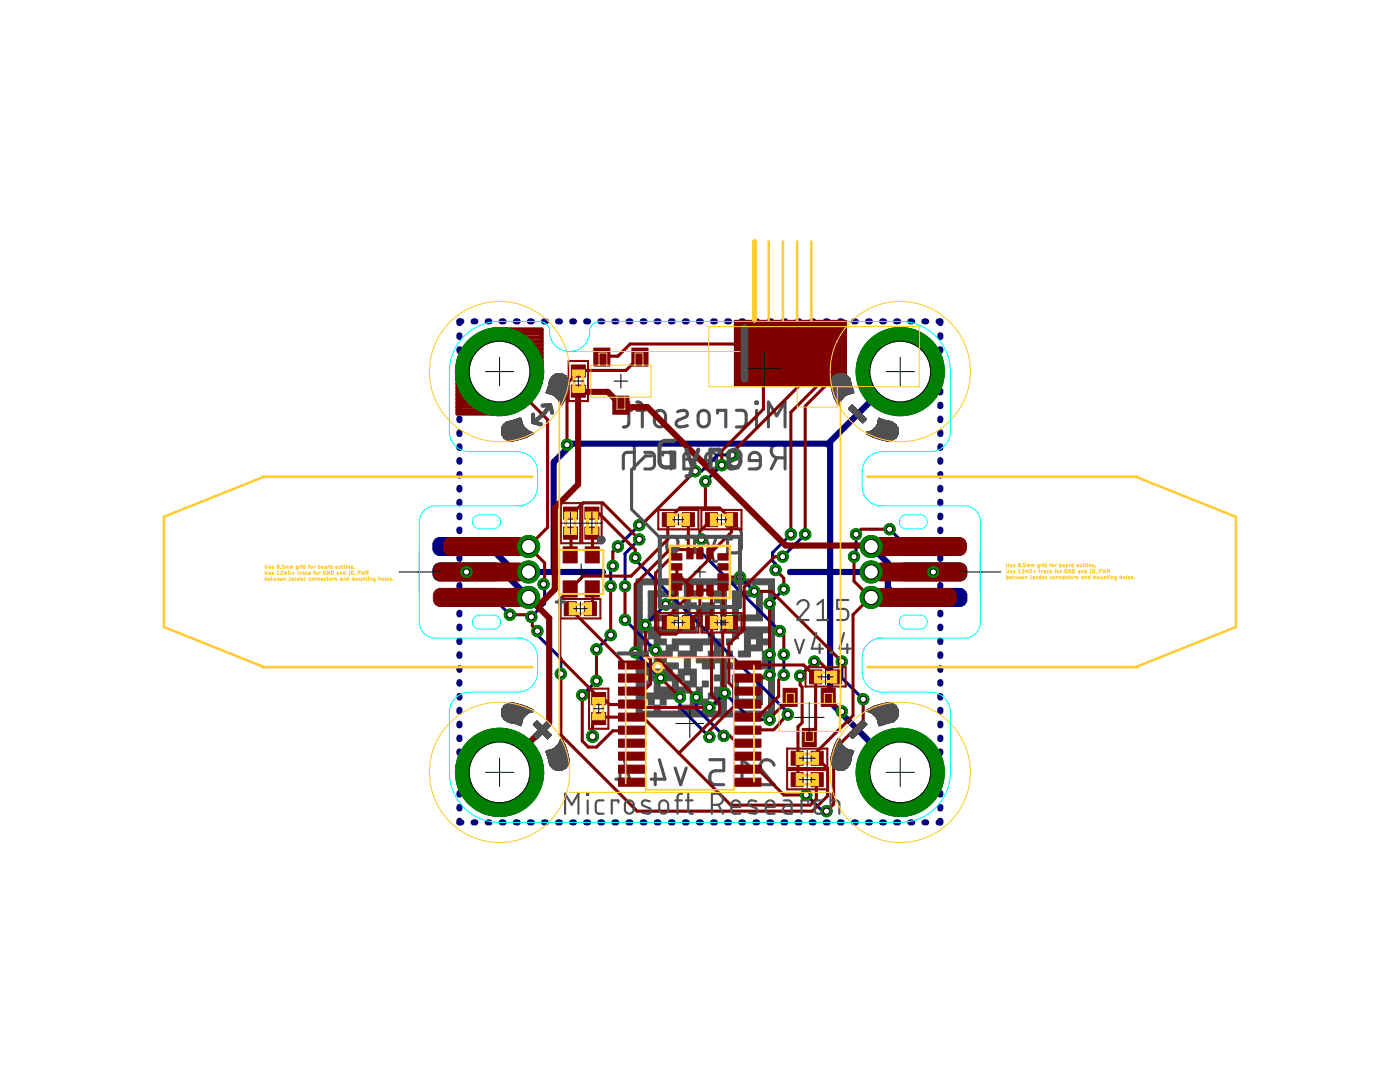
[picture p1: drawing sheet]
<svg xmlns="http://www.w3.org/2000/svg" width="279mm" height="216mm" viewBox="0 0 279 216" stroke-linecap="round" stroke-linejoin="round" font-family="sans-serif">
<g fill="none" stroke="#505050" stroke-width=".61">
<path d="M124.4 81.9h1.6M125.5 80.2v4.4l-.4 .5-.7 .1M126.6 90.3h-1.6l-.5 .4-.1 2.9M126.6 88.6v5M127.1 80.2l.7 .1 .4 .5v4.4M127.1 81.9h1.6M128.7 90.3h1.3l.5 .4 .1 .4-.1 2.1-.5 .3-1.3 .1M130.9 82.2a1.11 1.11 0 0 1 1.2-.2 1.11 1.11 0 0 1 .7 1 2.03 2.03 0 0 1-.3 1.9 1.11 1.11 0 0 1-1.2 .2 1.11 1.11 0 0 1-.7-1 2.03 2.03 0 0 1 .3-1.9zM132.3 90.8v-.5h1.6v3.3M135.2 82.1l.9-.2a.75 .75 0 0 1 1 .3 .75 .75 0 0 1-.3 1l-1.4 .6a.71 .71 0 0 0-.5 .8 .71 .71 0 0 0 .8 .6l1.5-.3M138.4 90.3h-1.3l-.4 .2-.2 .4v2.7h1.2a.97 .97 0 0 0 1-1 .97 .97 0 0 0-1-1h-1.2M139.6 82.2a1.12 1.12 0 0 1 1.2-.2 1.12 1.12 0 0 1 .7 1 2.03 2.03 0 0 1-.3 1.9 1.11 1.11 0 0 1-1.2 .2 1.11 1.11 0 0 1-.7-1 2.15 2.15 0 0 1 .3-1.9z"/>
<path d="M143 91.9h-2.2a1.17 1.17 0 0 1 .5-1.5 1.17 1.17 0 0 1 1.6 .4l.1 .6-.1 1.8-.5 .3-1.6 .1M143.2 82.4v-.5h1.6v3.3M145.4 90.5l.9-.2a.75 .75 0 0 1 1 .3 .75 .75 0 0 1-.3 1l-1.4 .6a.73 .73 0 0 0-.4 .8 .73 .73 0 0 0 .7 .6l1.5-.3M147 81.9h1.3l.4 .2 .2 .6v1.7l-.2 .5-.4 .3h-1.3M150.9 80.2h.2v.3h-.2zM151 81.9v3.3M151.7 91.9h-2.2a1.16 1.16 0 0 1 .8-1.6 1.16 1.16 0 0 1 1.4 1.1v1.4l-.2 .5-.6 .3h-1.4M153.4 85.2v-5l1.6 2.8 1.7-2.8v5M155 91.4l-1.1 2.2M156.7 91.4a2.6 2.6 0 0 1-2.3-.3 1.38 1.38 0 0 1-.4-1.6 1.38 1.38 0 0 1 1.3-.9h1.4v5M133.4 107.3a1.1 1.1 0 0 1 1.2-.2 1.1 1.1 0 0 1 .7 1 2.05 2.05 0 0 1-.3 1.9 1.11 1.11 0 0 1-1.2 .3 1.11 1.11 0 0 1-.7-1.1 1.94 1.94 0 0 1 .3-1.9zM136.9 107.6v-.6h1.7v3.3"/>
<path d="M140.8 107l1.7 5h.5M143 107l-1.1 3.3M145.2 105.3l2 .1a1.11 1.11 0 0 1 .8 1.1l-.1 3a1.07 1.07 0 0 1-1 .8h-1.7v-2.7h.8M123.7 154.3v2.3M124.6 151.6l1.1 3.9h-2.8M127.7 156.3h.3v.3h-.3zM130.8 154.3v2.3M131.6 151.6l1.1 3.9h-2.8M134.7 153.2l1.1 3.4 1.1-3.4M141.7 151.6h2.7v2.2h-1.6a1.41 1.41 0 0 0-1.2 1.4 1.41 1.41 0 0 0 1.2 1.4h1.6M146.7 156.6h2.8M149.5 152.7l-1.4-1.1v5"/>
<path d="M154.5 152.7a1.37 1.37 0 0 0-1.7-1.1 1.37 1.37 0 0 0-1 1.8l2.7 3.2h-2.8"/>
</g>
<g fill="#505050" stroke="#505050" stroke-width=".2">
<path d="M127 141.9h27.6v1.2h-27.6z"/>
<path d="M127 140.7h1.2v1.2h-1.2z"/>
<path d="M130.6 140.7h1.2v1.2h-1.2z"/>
<path d="M135.4 140.7h3.6v1.2h-3.6z"/>
<path d="M140.2 140.7h2.4v1.2h-2.4z"/>
<path d="M143.8 140.7h1.1v1.2h-1.1z"/>
<path d="M153.4 140.7h1.2v1.2h-1.2z"/>
<path d="M127 139.5h1.2v1.2h-1.2z"/>
<path d="M129.4 139.5h1.2v1.2h-1.2z"/>
<path d="M131.8 139.5h1.1v1.2h-1.1z"/>
<path d="M137.8 139.5h3.6v1.2h-3.6z"/>
<path d="M142.6 139.5h2.4v1.2h-2.4z"/>
<path d="M146.2 139.5h6v1.2h-6z"/>
<path d="M153.4 139.5h1.2v1.2h-1.2z"/>
<path d="M127 138.3h9.6v1.2h-9.6z"/>
<path d="M137.8 138.3h2.4v1.2h-2.4z"/>
<path d="M141.4 138.3h3.6v1.2h-3.6z"/>
<path d="M146.2 138.3h1.2v1.2h-1.2z"/>
<path d="M151 138.3h1.1v1.2h-1.1z"/>
<path d="M153.4 138.3h1.2v1.2h-1.2z"/>
<path d="M127 137.1h1.2v1.2h-1.2z"/>
<path d="M130.6 137.1h7.2v1.2h-7.2z"/>
<path d="M139 137.1h1.1v1.2h-1.1z"/>
<path d="M142.6 137.1h2.4v1.2h-2.4z"/>
<path d="M146.2 137.1h1.2v1.2h-1.2z"/>
<path d="M151 137.1h1.1v1.2h-1.1z"/>
<path d="M153.4 137.1h1.2v1.2h-1.2z"/>
<path d="M127 135.9h2.4v1.2h-2.4z"/>
<path d="M130.6 135.9h1.2v1.2h-1.2z"/>
<path d="M134.2 135.9h1.2v1.2h-1.2z"/>
<path d="M136.5 135.9h2.5v1.2h-2.5z"/>
<path d="M140.2 135.9h1.2v1.2h-1.2z"/>
<path d="M143.8 135.9h1.1v1.2h-1.1z"/>
<path d="M146.2 135.9h1.2v1.2h-1.2z"/>
<path d="M151 135.9h1.1v1.2h-1.1z"/>
<path d="M153.4 135.9h1.2v1.2h-1.2z"/>
<path d="M127 134.7h1.2v1.2h-1.2z"/>
<path d="M129.4 134.7h1.2v1.2h-1.2z"/>
<path d="M131.8 134.7h4.7v1.2h-4.7z"/>
<path d="M137.8 134.7h1.2v1.2h-1.2z"/>
<path d="M142.6 134.7h2.4v1.2h-2.4z"/>
<path d="M146.2 134.7h6v1.2h-6z"/>
<path d="M153.4 134.7h1.2v1.2h-1.2z"/>
<path d="M127 133.5h7.2v1.2h-7.2z"/>
<path d="M135.4 133.5h3.6v1.2h-3.6z"/>
<path d="M143.8 133.5h1.1v1.2h-1.1z"/>
<path d="M153.4 133.5h1.2v1.2h-1.2z"/>
<path d="M127 132.3h3.6v1.2h-3.6z"/>
<path d="M132.9 132.3h2.5v1.2h-2.5z"/>
<path d="M136.6 132.3h1.2v1.2h-1.2z"/>
<path d="M140.2 132.3h2.4v1.2h-2.4z"/>
<path d="M143.8 132.3h10.8v1.2h-10.8z"/>
<path d="M127 131.1h1.2v1.2h-1.2z"/>
<path d="M130.6 131.1h2.4v1.2h-2.4z"/>
<path d="M136.6 131.1h1.2v1.2h-1.2z"/>
<path d="M139 131.1h6v1.2h-6z"/>
<path d="M152.1 131.1h2.5v1.2h-2.5z"/>
<path d="M127 129.9h2.4v1.2h-2.4z"/>
<path d="M130.6 129.9h3.6v1.2h-3.6z"/>
<path d="M135.4 129.9h3.6v1.2h-3.6z"/>
<path d="M141.4 129.9h2.4v1.2h-2.4z"/>
<path d="M145 129.9h1.2v1.2h-1.2z"/>
<path d="M147.4 129.9h2.4v1.2h-2.4z"/>
<path d="M152.1 129.9h2.5v1.2h-2.5z"/>
<path d="M127 128.7h1.2v1.2h-1.2z"/>
<path d="M129.4 128.7h1.2v1.2h-1.2z"/>
<path d="M132.9 128.7h2.5v1.2h-2.5z"/>
<path d="M137.8 128.7h2.4v1.2h-2.4z"/>
<path d="M142.6 128.7h1.2v1.2h-1.2z"/>
<path d="M148.6 128.7h3.6v1.2h-3.6z"/>
<path d="M153.4 128.7h1.2v1.2h-1.2z"/>
<path d="M127 127.5h2.4v1.2h-2.4z"/>
<path d="M130.6 127.5h2.4v1.2h-2.4z"/>
<path d="M134.2 127.5h9.6v1.2h-9.6z"/>
<path d="M145 127.5h1.2v1.2h-1.2z"/>
<path d="M148.6 127.5h1.2v1.2h-1.2z"/>
<path d="M151 127.5h3.6v1.2h-3.6z"/>
<path d="M127 126.3h1.2v1.2h-1.2z"/>
<path d="M129.3 126.3h2.5v1.2h-2.5z"/>
<path d="M141.4 126.3h1.2v1.2h-1.2z"/>
<path d="M146.2 126.3h1.2v1.2h-1.2z"/>
<path d="M148.6 126.3h3.6v1.2h-3.6z"/>
<path d="M153.4 126.3h1.2v1.2h-1.2z"/>
<path d="M127 125.1h12v1.2h-12z"/>
<path d="M140.2 125.1h1.2v1.2h-1.2z"/>
<path d="M143.8 125.1h10.8v1.2h-10.8z"/>
<path d="M127 123.9h1.2v1.2h-1.2z"/>
<path d="M136.6 123.9h1.2v1.2h-1.2z"/>
<path d="M139 123.9h1.1v1.2h-1.1z"/>
<path d="M141.4 123.9h1.2v1.2h-1.2z"/>
<path d="M143.8 123.9h1.1v1.2h-1.1z"/>
<path d="M153.4 123.9h1.2v1.2h-1.2z"/>
<path d="M127 122.7h1.2v1.2h-1.2z"/>
<path d="M129.3 122.7h6.1v1.2h-6.1z"/>
<path d="M136.6 122.7h1.2v1.2h-1.2z"/>
<path d="M139 122.7h1.1v1.2h-1.1z"/>
<path d="M143.8 122.7h1.1v1.2h-1.1z"/>
<path d="M146.2 122.7h6v1.2h-6z"/>
<path d="M153.4 122.7h1.2v1.2h-1.2z"/>
<path d="M127 121.5h1.2v1.2h-1.2z"/>
<path d="M129.4 121.5h1.2v1.2h-1.2z"/>
<path d="M134.2 121.5h1.2v1.2h-1.2z"/>
<path d="M136.6 121.5h1.2v1.2h-1.2z"/>
<path d="M139 121.5h3.6v1.2h-3.6z"/>
<path d="M143.8 121.5h1.1v1.2h-1.1z"/>
<path d="M146.2 121.5h1.2v1.2h-1.2z"/>
<path d="M151 121.5h1.1v1.2h-1.1z"/>
<path d="M153.4 121.5h1.2v1.2h-1.2z"/>
<path d="M127 120.3h1.2v1.2h-1.2z"/>
<path d="M129.4 120.3h1.2v1.2h-1.2z"/>
<path d="M134.2 120.3h1.2v1.2h-1.2z"/>
<path d="M136.5 120.3h2.5v1.2h-2.5z"/>
<path d="M140.2 120.3h2.4v1.2h-2.4z"/>
<path d="M143.8 120.3h1.1v1.2h-1.1z"/>
<path d="M146.2 120.3h1.2v1.2h-1.2z"/>
<path d="M151 120.3h1.1v1.2h-1.1z"/>
<path d="M153.4 120.3h1.2v1.2h-1.2z"/>
<path d="M127 119.1h1.2v1.2h-1.2z"/>
<path d="M129.4 119.1h1.2v1.2h-1.2z"/>
<path d="M134.2 119.1h1.2v1.2h-1.2z"/>
<path d="M136.6 119.1h1.2v1.2h-1.2z"/>
<path d="M142.6 119.1h2.4v1.2h-2.4z"/>
<path d="M146.2 119.1h1.2v1.2h-1.2z"/>
<path d="M151 119.1h1.1v1.2h-1.1z"/>
<path d="M153.4 119.1h1.2v1.2h-1.2z"/>
<path d="M127 117.9h1.2v1.2h-1.2z"/>
<path d="M129.3 117.9h6.1v1.2h-6.1z"/>
<path d="M136.6 117.9h3.6v1.2h-3.6z"/>
<path d="M141.4 117.9h3.6v1.2h-3.6z"/>
<path d="M146.2 117.9h6v1.2h-6z"/>
<path d="M153.4 117.9h1.2v1.2h-1.2z"/>
<path d="M127 116.7h1.2v1.2h-1.2z"/>
<path d="M136.6 116.7h1.2v1.2h-1.2z"/>
<path d="M143.8 116.7h1.1v1.2h-1.1z"/>
<path d="M153.4 116.7h1.2v1.2h-1.2z"/>
<path d="M127 115.5h27.6v1.2h-27.6z"/>
</g>
<path d="M106.4 82.7v1.5l1.5 .4h-.1M108.3 80.9l1.5-.1 .4 1.5M109.6 81.1l-.9 1.2-1.9 1.7" fill="none" stroke="#505050" stroke-width=".8"/>
<g fill="none" stroke="#505050" stroke-width=".2">
<path d="M109 78.3l.2 .1M109 78.3h4.2M109 78.2h4.2M109.1 78.4h4.1M109.1 78.2h4.1M109.1 78.1h4.1M109.1 78h4.2M109.2 78.4h3.9M109.2 78.4l.9 .2 .7 .4M109.2 77.9h4.1M109.2 78.5h3.9M109.2 77.8h4.1"/>
<path d="M109.2 77.7h4.1M109.3 77.7h4M109.3 77.6h4.1M109.3 78.5h3.8M109.4 77.4l-.4 .9M109.4 77.4h4M109.4 77.3h4M109.4 77.3h4.1M109.4 77.2h4.1M109.5 77.1h4M109.5 77h4M109.5 76.9h4"/>
<path d="M109.5 76.8h4.1M109.5 76.7h4.1M109.5 76.6h4.1M109.6 76.5h4M109.6 76.5h3.9M109.6 76.3l-.2 1.1M109.6 78.6h3.5M109.6 76.4h3.9M109.6 76.3h3.9M109.6 76.2h3.9M109.6 76.1l3.9 .1M109.7 76.1h3.8"/>
<path d="M109.7 76h3.7M109.7 75.9h3.7M109.7 75.8h3.7M109.8 75.8h3.6M109.8 75.8h3.5M109.8 75.7h3.5M109.9 78.6h3.2M109.9 75.6h3.4M109.9 75.5h3.3M110 75.5h3.2M110 75.4h3.2M110.1 75.3h3"/>
<path d="M110.2 75.2h2.9M110.2 78.7h2.9M110.2 75.1h2.8M110.3 75l-.5 .7-.2 .6M110.3 75l2.7 .1M110.3 78.8h2.7M110.3 75h2.6M110.4 78.8h2.6M110.4 75h2.4M110.5 78.9h2.5M110.5 74.9h2.2M110.6 78.9h2.4"/>
<path d="M110.6 74.8h2M110.7 79h2.3M110.7 74.8h1.9M110.7 74.8h1.8M110.8 79h2.1M110.8 79l.9 1.2 .1 .6h.3M110.8 79.1h2.1M110.8 74.7h1.6M110.9 79.1h2M110.9 74.7h1.4M110.9 79.2h2M111 79.2h1.9"/>
<path d="M111 74.6h1.2M111 79.3h1.9M111.1 79.3h1.7M111.1 79.4h1.7M111.2 79.4h1.6M111.2 79.5h1.6M111.3 79.5h1.5M111.3 79.6h1.5M111.3 79.6h1.4M111.4 79.7h1.3M111.4 79.8h1.3M111.4 79.8h1.2"/>
<path d="M111.5 79.9h1.1M111.5 80h1.1M112.1 74.5l.9 .5M112.1 74.5h-1l-.8 .5M112.6 79.9h-1.1M112.7 79.7l-.4 .8M113 75l.4 .8M113.1 78.6l-.4 1.1M113.3 78h-4.2M113.3 77.9l-4.1 .1M113.3 77.9h-4.1M113.4 77.6h-4.1"/>
<path d="M113.4 75.8l.2 .8M113.4 77.5l-.3 1.1M113.4 77.5h-4M113.4 77.4h-4M113.5 77.3h-4.1M113.5 77.2h-4.1M113.5 77h-4M113.5 76.9h-4M113.6 76.6l-.2 .9M165.8 76.6h4.1M165.8 76.5h4M165.8 76.5l.4 1.8"/>
<path d="M165.8 76.7h4.1M165.8 76.4h4M165.8 76.3h4M165.8 76.8h4.1M165.8 76.7l4.1 .1M165.8 76.2h4M165.8 76.9h4.1M165.8 76.1h3.9M165.8 76h3.9M165.9 77h4.1M165.9 76.9h4M165.9 75.9h3.8"/>
<path d="M165.9 77.1h4.1M165.9 77.2h4.1M165.9 75.8h3.8M165.9 77.3h4.2M165.9 77.2h4.2M165.9 75.7h3.8M165.9 77.4h4.2M166 77.5h4.1M166 77.4h4.1M166 75.7h3.7M166 77.5h4.2M166 75.6h3.7"/>
<path d="M166 77.7h4.2M166 77.6h4.2M166.1 77.8l4.2 .1M166.1 77.8h4.1M166.1 75.5h3.5M166.1 77.9h4.2M166.1 78h4.2M166.1 78.1h4.2M166.1 75.4l3.4 .1M166.1 78.2h4.3M166.1 75.4h3.4M166.2 78.3h4.2"/>
<path d="M166.2 78.4h4.1M166.2 78.3h4.1M166.2 75.4h3.2M166.2 78.3l.4 1.2 .7 1.3M166.2 75.3h3.2M166.2 78.5h3.8M166.2 78.6h3.5M166.2 75.2h3.1M166.3 75.2h3M166.3 78.7h3M166.3 78.8h2.8M166.3 75.1l3 .1"/>
<path d="M166.3 78.8h2.6M166.3 75.1h2.9M166.4 75l2.8 .1M166.4 75l-.5 .8-.1 .7M166.4 79.1h2.2M166.4 75h2.7M166.5 79.2h1.9M166.5 79.3h1.8M166.5 79.4h1.8M166.5 75h2.6M166.6 79.5h1.5M166.6 79.6h1.5"/>
<path d="M166.6 79.6h1.4M166.6 74.9h2.4M166.6 79.7h1.4M166.7 79.7h1.3M166.7 74.8h2.2M166.7 79.8h1.2M166.8 79.9h1.1M166.8 79.9h1M166.8 74.8h2M166.8 80h1M166.9 74.8h1.9M167 74.7h1.7"/>
<path d="M167 74.7h1.6M167.2 74.6h1.3M167.9 79.8l-.3 .6M167.9 79.8h-1.2M168.1 79.5h-1.5M168.2 79.4l-.3 .4M168.2 79.4h-1.7M168.3 79.3h-1.8M168.4 79.2h-1.9M168.5 79.1h-2.1M168.6 79h-2.2M168.7 79h-2.3"/>
<path d="M168.8 78.9l-2.4 .1M168.8 78.9h-2.5M169.1 74.9a2.17 2.17 0 0 0-2.7 .1M169.1 74.9l.6 .7M169.2 78.7h-2.9M169.5 78.6h-3.2M169.7 75.6l.1 .7M169.8 78.5l-1.1 .4-.5 .5M169.8 76.3l.3 1M170.1 77.3l.2 .5M170.2 78.5h-4M170.3 77.8l.1 .4"/>
<path d="M170.3 78.4l-.4 .1M170.3 78.4h-4.1M170.4 78.2l-.1 .2M100.1 86.4l.1 .3M100.1 85.4v1M100.1 86.4h6.3M100.1 86.3h6.3M100.1 86.3h6M100.1 86.2h5.9M100.1 86.1l5.8 .1M100.1 86.1h5.7M100.1 86l5.6 .1"/>
<path d="M100.1 86h5.5M100.1 86h5.4M100.1 85.9h5.3M100.1 85.9h5.2M100.1 85.8h5.1M100.1 85.7l5.1 .1M100.1 85.7h5M100.1 85.6h4.9M100.1 85.6h4.8M100.1 85.5h4.8M100.1 85.4l4.7 .1M100.1 85.4h4.7"/>
<path d="M100.1 86.6h6.3M100.1 86.5h6.3M100.1 85.4h4.6M100.2 86.7h6M100.2 85.3h4.5M100.2 86.7l.4 .7M100.2 85.3h4.4M100.2 85.2h4.4M100.2 86.8h5.7M100.2 86.8h5.6M100.2 85.2h4.3M100.3 86.9h5.4"/>
<path d="M100.3 85.1h4.2M100.3 87h5.3M100.3 87h5.2M100.3 85h4.1M100.4 85h4M100.4 87.1h5M100.4 84.9h4M100.4 87.1h4.9M100.4 87.1h4.8M100.4 84.8h4M100.5 87.2h4.6M100.5 84.8h3.8"/>
<path d="M100.5 84.7l-.4 .7M100.5 87.3h4.4M100.5 84.7h3.8M100.6 87.4h4M100.6 87.4h3.9M100.6 84.6h3.7M100.7 84.6h3.5M100.7 87.5h3.6M100.7 84.5h3.5M100.8 87.5h3.4M100.8 84.5h3.4M100.8 87.6h3.2"/>
<path d="M100.9 84.4h3.3M100.9 87.7h2.9M101 84.3h3.2M101 87.7h2.7M101.1 84.2h3M101.1 87.8h2.3M101.2 87.8h1.9M101.2 84.1h2.9M101.2 84.1l-.7 .6M101.2 87.8h1.8M101.3 87.9h1.4M101.5 87.9h1"/>
<path d="M101.7 84.1h2.4M101.7 88h.6M101.9 84h2.2M102.1 84h2M102.3 83.9h1.8M102.4 83.9h1.7M102.5 83.8h1.6M102.7 83.8h1.4M102.8 83.7h1.2M103 83.7h1M103.2 83.6h.8M103.3 83.6h.7"/>
<path d="M103.4 83.5h.6M103.4 83.5l-2.2 .6M103.6 83.5h.3M103.8 83.4h.1M103.8 83.4l-.4 .1M103.8 83.4l.2 .1M104 83.5l.1 .4M104.1 83.9v.1M104.1 84l.1 .4M104.2 84.4l.3 .7M104.5 85.1l.9 .8 .6 .3M104.8 87.4h-4.3"/>
<path d="M106 86.7l-5.8 .1M106 86.2l.4 .1M106 86.7a11.4 11.4 0 0 1-3.9 1.3l-.7-.1-.8-.5M106 86.7h-5.8M106.3 86.6h-6.2M106.4 86.3v.2M106.4 86.5l-.4 .2M111.5 80h1M111.6 80.1h.9M111.7 80.2h.7M111.7 80.3h.7M111.7 80.4h.7"/>
<path d="M111.7 80.6h.5M111.7 80.5h.6M112.1 80.8h-.3M112.2 80.7h-.4M112.3 80.6h-.6M112.3 80.5l-.2 .3M112.3 80.5h-.6M112.4 80.4h-.7M112.4 80.3h-.7M112.5 80.2h-.8M112.5 80.1h-.9M166.9 80.1h.8"/>
<path d="M166.9 80.2h.8M167 80.3h.7M167 80.3h.6M167 80.4h.6M167.1 80.5h.5M167.1 80.6h.4M167.2 80.6h.3M167.2 80.7h.3M167.2 80.8h.3M167.6 80.4l-.1 .4h-.2M167.7 80.2h-.7M167.8 80.1h-.9"/>
<path d="M169.4 81.6h1.5M169.4 81.5h1.4M169.4 81.4h1.3M169.5 81.7h1.4M169.5 81.4h1.1M169.5 81.7h1.5M169.5 81.3h1.1M169.6 81.8h1.4M169.6 81.3h.9M169.6 81.8h1.5M169.7 81.2h.8M169.7 81.9h1.4"/>
<path d="M169.7 81.9h1.5M169.8 81.1h.6M169.8 82h1.4M169.8 81.1h.5M169.8 82h1.5M169.8 81h.5M169.9 82.1h1.4M169.9 81h.3M169.9 82.1h1.5M169.9 80.9h.3M170 82.2h1.4M170 80.9h.2"/>
<path d="M170 82.2h1.5M170.1 80.8h.1M170.1 82.3h1.5M170.1 80.8l2.8 2.9M170.1 80.8l-.7 .7 2.8 2.9M170.2 82.4h1.4M170.2 82.4h1.5M170.3 82.5h1.4M170.3 82.5h1.5M170.4 82.5l1.5 .1M170.4 82.6h1.5M170.5 82.7h1.4"/>
<path d="M170.5 82.7h1.5M170.6 82.8h1.4M170.6 82.8h1.5M170.7 82.9h1.4M170.7 82.9h1.5M170.8 83h1.4M170.8 83h1.5M170.9 83.1h1.4M170.9 83.1h1.5M171 83.2h1.4M171 83.2h1.5M171.1 83.2l1.5 .1"/>
<path d="M171.1 83.3h1.5M171.2 83.4h1.4M171.2 83.4h1.5M171.3 83.5h1.4M171.3 83.5h1.5M171.4 83.6h1.4M171.4 83.6h1.5M171.5 83.7h1.4M171.6 83.8h1.2M171.7 83.9h1M171.8 83.9h.8M171.8 84h.8"/>
<path d="M171.9 84.1h.6M172 84.2h.4M172.1 84.3h.2M172.2 84.3h.1M172.5 84.1h-.6M172.9 83.7l-.7 .7M173 86.5h6.3M173 86.4h6.3M173 86.3h6.3M173 86.5l.3 .2M173 86.6h6.3M173 86.2h6.3"/>
<path d="M173.1 86.6h6.1M173.1 86.7h6.1M173.2 86.7h6M173.3 86.7l.8 .4M173.3 86.7h5.9M173.4 86.2h5.9M173.4 86.8h5.7M173.5 86.8h5.6M173.6 86.9h5.5M173.6 86.1l-.6 .1v.3M173.6 86.1h5.7M173.7 86.1h5.6"/>
<path d="M173.7 87h5.3M173.8 86h5.5M173.8 87h5.2M173.9 85.9h5.4M173.9 87.1h5.1M174 87.1h5M174.1 85.9h5.2M174.1 87.1l3.1 .9 1.6-.6M174.1 87.1h4.8M174.1 85.8h5.2M174.2 85.8h5.1M174.3 87.2h4.6"/>
<path d="M174.3 85.7l-.7 .4M174.3 85.7h5M174.4 87.2h4.5M174.4 85.6h4.9M174.5 85.5h4.8M174.5 87.3h4.4M174.5 85.5h4.7M174.6 85.4h4.6M174.6 87.4h4.2M174.7 85.3h4.4M174.8 85.2h4.3M174.8 85.2l-.5 .5"/>
<path d="M174.8 87.4h4M174.8 85.2h4.2M174.8 85.1h4.2M174.9 85.1h4.1M174.9 85h4M174.9 87.4h3.9M174.9 84.9h4M175 84.9h3.9M175 84.8h3.8M175.1 84.7h3.7M175.1 87.5h3.5M175.1 84.7h3.6"/>
<path d="M175.1 84.6h3.5M175.2 84.6h3.4M175.2 84.5h3.3M175.2 84.5h3.2M175.2 84.5l-.4 .7M175.2 84.4h3.1M175.2 84.3l3.1 .1M175.2 84.3h3M175.2 87.5h3.3M175.2 84.3h2.9M175.2 84.2h2.9M175.2 84.2h2.7"/>
<path d="M175.2 84.1h2.6M175.2 84.1h2.4M175.2 84h2.2M175.3 83.9l1.9 .1M175.3 83.9h1.6M175.3 83.9h1.4M175.3 83.8h1.1M175.3 83.8l-.1 .7M175.3 83.8h1M175.3 83.7h.9M175.3 83.7h.7M175.4 87.6h3.1"/>
<path d="M175.4 83.6h.5M175.4 83.6h.4M175.4 83.5h.3M175.5 83.5h.1M175.5 83.4h.1M175.5 83.4l.9 .4 1.7 .4 .7 .5M175.5 83.4l-.2 .4M175.6 87.7h2.8M175.7 87.7h2.6M176 87.8h2.1M176.2 87.8h1.8M176.3 87.8h1.6"/>
<path d="M176.6 87.9h1.1M176.8 87.9h.7M177 88h.4M178.8 84.7l.5 .8M179.3 85.5v1M179.3 86.5l-.5 .9M100.1 141.7v1M100.1 142.7l.5 .8M100.1 142h6.3M100.1 141.9h6.3M100.1 141.8h6.3M100.1 141.7h6.3"/>
<path d="M100.1 142.8h4.7M100.1 141.7h6.2M100.2 142.8h4.6M100.2 141.6h6M100.2 141.5l6 .1M100.2 142.9h4.5M100.2 141.5h5.9M100.2 141.5h5.8M100.2 141.4h5.7M100.3 141.3l5.5 .1M100.3 143.1h4.2M100.3 141.3h5.4"/>
<path d="M100.4 143.1h4.1M100.4 141.2l5.2 .1M100.4 143.2h4.1M100.4 141.2h5.1M100.4 141.2h5M100.4 141.1h4.9M100.4 143.3h4M100.5 141l4.6 .1M100.5 141h4.5M100.5 143.4h3.9M100.5 141h4.4M100.5 140.9h4.2"/>
<path d="M100.6 143.5h3.7M100.6 140.9h4M100.6 143.5l.7 .5M100.6 140.8l-.5 .9M100.6 140.8h3.9M100.7 143.6h3.6M100.7 140.8h3.6M100.8 143.6h3.4M100.8 140.7h3.4M100.8 143.7h3.4M100.9 143.7h3.3M100.9 140.7h3.1"/>
<path d="M101 143.8h3.2M101 140.6h2.8M101.1 143.9h3.1M101.1 140.6h2.5M101.2 143.9h3M101.2 140.5h2.2M101.2 144h2.9M101.3 144l1.7 .4M101.3 144h2.8M101.3 140.5h2M101.4 140.4l-.8 .4M101.4 140.4l.8-.2 .9 .2"/>
<path d="M101.4 140.4h1.7M101.5 144.1h2.6M101.6 140.4h1.2M101.6 144.1h2.5M101.7 144.2h2.4M101.8 140.3h.9M101.9 144.2h2.2M101.9 140.3h.6M102.3 144.3h1.8M102.6 144.3h1.5M102.8 144.4h1.3M103 144.4l.9 .4 .2-.4"/>
<path d="M103 144.4h1.1M103.1 140.4l2.2 .7 .8 .4M103.1 144.5h1M103.2 144.5h.8M103.3 144.6h.7M103.5 144.6h.5M103.6 144.7h.3M103.7 144.7h.2M103.8 144.8h.1M104.2 143.7l-.1 .7M104.4 143.3h-3.9M104.6 143l-.4 .7"/>
<path d="M104.6 143h-4.3M104.9 142.7h-4.8M105 142.6l-4.9 .1M105 142.6h-4.9M105.1 142.5l-5 .1M105.2 142.5h-5.1M105.2 142.4l-5.1 .1M105.3 142.4h-5.2M105.4 142.3l-5.3 .1M105.5 142.3h-5.4M105.6 142.2l-5.5 .1M105.7 142.2h-5.6"/>
<path d="M105.7 142.1l-5.6 .1M106 142.1h-5.9M106.1 141.5l.3 .2M106.3 142h-6.2M106.4 141.7v.3M106.4 142l-.6 .1-1.2 .9M106.4 144.6h1.5M106.4 146.7l.8 .7M106.4 146.7h1.5M106.4 144.6l2.9 2.8M106.4 144.6l.8-.7 2.8 2.8M106.5 144.6l1.4 .1"/>
<path d="M106.5 146.8h1.3M106.5 144.5h1.3M106.5 144.7h1.5M106.6 146.8h1.2M106.6 144.7l1.5 .1M106.6 144.5h1.2M106.6 146.9h1.1M106.6 144.8h1.5M106.6 144.4h1.1M106.7 146.9h1M106.7 144.4h1M106.7 144.8h1.4"/>
<path d="M106.7 147h.9M106.7 144.3h.9M106.7 144.9h1.5M106.8 147h.8M106.8 144.3h.7M106.8 144.9h2.9M106.8 145h2.8M106.8 146.3h2.8M106.8 144.2h.7M106.8 147.1h.7M106.9 144.1h.5M106.9 145h2.7"/>
<path d="M106.9 147.2h.5M106.9 146.2h2.6M106.9 145.1h2.6M107 147.2h.4M107 146.2h2.5M107 144.1h.4M107 145.1h2.5M107 147.3h.3M107 144h.3M107 145.2h2.4M107.1 147.3h.2M107.1 146.1h2.3"/>
<path d="M107.1 144h.2M107.1 145.2h2.3M107.1 147.4h.1M107.1 143.9h.1M107.1 145.3h2.2M107.2 147.4h.1M107.2 146h2.1M107.2 145.3h2.1M107.2 145.9h2M107.2 145.4h2M107.3 145.9h1.9M107.3 145.4h1.9"/>
<path d="M107.3 145.5h1.8M107.4 145.8h1.7M107.4 145.5h1.7M107.4 145.6h1.6M107.4 145.7h1.6M107.5 145.6h1.5M107.5 147.1h-.7M107.9 146.7h-1.4M108 146.6h-1.5M108 146.6h-1.4M108.1 146.5l-1.5 .1M108.1 146.5h-1.4"/>
<path d="M108.2 146.4l-1.5 .1M108.3 146.4l1.4 .1M108.3 146.5h1.5M108.4 146.5l1.5 .1M108.4 146.6h1.5M108.5 146.6h1.4M108.5 146.7h1.5M108.5 144.6h1.5M108.6 146.7h1.4M108.6 146.8h1.4M108.6 144.5h1.4M108.7 144.5h1.2"/>
<path d="M108.7 146.8h1.2M108.7 146.9h1.1M108.8 144.4h1M108.8 146.9h1M108.8 147h.9M108.8 144.3h.9M108.9 147h.8M108.9 144.3h.8M108.9 147.1h.8M109 144.2h.6M109 150l.1 .4M109 150h4.2"/>
<path d="M109 150.1h4.2M109 144.1h.6M109 150.2h4.3M109 149.9h4.2M109 147.2h.5M109.1 144.1h.4M109.1 150.3h4.2M109.1 150.2h4.2M109.1 149.9h4.1M109.1 150.4h4.2M109.1 149.8h4.1M109.1 147.2h.4"/>
<path d="M109.1 150.4l.2 .5M109.1 150.5h4.2M109.1 147.3h.3M109.2 144h.2M109.2 150.6h4.1M109.2 150.7h4.2M109.2 147.3h.2M109.2 147.4h.2M109.2 150.8h4.2M109.2 143.9h.1M109.3 150.9h4.1M109.3 150.8h4.1"/>
<path d="M109.3 150.9l.3 1M109.3 147.4h.1M109.3 143.9l-2.9 2.8M109.3 143.9l.7 .7M109.3 151h4.2M109.3 151h4.1M109.3 151.1h4.2M109.3 146h-2.2M109.3 151.2h4.2M109.4 149.7h3.7M109.4 151.3h4.1M109.4 151.2h4.1"/>
<path d="M109.4 151.4h4.1M109.5 151.5h4M109.5 151.6h4.1M109.5 151.5h4.1M109.5 149.7l-.4 .1-.1 .2M109.5 151.7h4.1M109.5 151.8h4.1M109.6 151.8h4M109.6 151.9l.1 .7M109.6 151.9h4M109.6 152.1h3.9M109.6 152h3.9"/>
<path d="M109.6 147.1l-.6 .1M109.6 152.2h3.9M109.6 152.4h3.9M109.6 152.3h3.9M109.7 152.6l.6 .7M109.7 152.6h3.7M109.7 146.4h-2.9M109.7 149.7h3.4M109.7 152.7h3.6M109.7 144.9h-1.4M109.8 144.8h-1.5M109.8 152.7h3.5"/>
<path d="M109.8 144.8h-1.4M109.8 152.8h3.5M109.9 152.8h3.3M109.9 149.6h3.2M109.9 144.7l-1.5 .1M109.9 152.9h3.3M109.9 144.7h-1.4M110 144.6l-1.5 .1M110 144.6l-2.8 2.8M110 146.7l-.7 .7M110 153h3.1M110 149.6h3.1"/>
<path d="M110.1 153.1h3M110.2 153.2h2.8M110.2 149.5h2.9M110.2 153.2h2.7M110.3 153.3l.7 .4 1.3-.1M110.3 153.3h2.5M110.3 153.4h2.5M110.4 149.4h2.6M110.5 149.4h2.5M110.5 153.4h2.1M110.6 153.5h1.9M110.6 149.4h2.4"/>
<path d="M110.7 153.6h1.7M110.7 149.3h2.3M110.8 149.2h2.2M110.8 149.2h2.1M110.8 153.6h1.5M110.8 149.1h2.1M110.9 153.6h1.3M110.9 149.1h2M111 149h1.9M111.1 148.9h1.8M111.1 148.9h1.7M111.1 148.8h1.7"/>
<path d="M111.2 148.8l-.5 .5-1.1 .4M111.2 148.8h1.6M111.2 148.7h1.6M111.3 148.7h1.5M111.4 148.6h1.3M111.4 148.5h1.3M111.5 148.4h1.1M111.5 148.4l-.3 .4M111.5 148.3h1.1M111.6 148.3h.9M111.6 148.2h.9M111.6 148.1h.9"/>
<path d="M111.6 148.1h.8M111.7 148h.7M111.7 147.9l.7 .1M111.7 147.9h.6M111.8 147.8l-.3 .6M111.8 147.8l.1-.4h.2l.2 .4M111.8 147.8h.5M111.8 147.7h.4M111.8 147.6h.4M111.8 147.5l.4 .1M111.9 147.5h.2M111.9 147.4h.2"/>
<path d="M112.3 147.8l.9 2.1M113 153.2l-.7 .4M113.2 153h-3.2M113.2 149.9l.3 1.3M113.4 152.5l-3.7 .1M113.4 152.5h-3.7M113.5 152.5h-3.8M113.5 151.2l.1 .5M113.5 152.4l-.5 .8M113.5 152.4h-3.8M113.5 152.3h-3.9M113.5 152.1h-3.9"/>
<path d="M113.6 152h-4M113.6 151.7l-.1 .7M165.8 151.6h4M165.8 151.6l.2 .8M165.8 151.7h4M165.8 151.5h4M165.8 151.8h4M165.8 151.4h4.1M165.8 151.3h4.1M165.9 152h3.9M165.9 151.2h4M165.9 152.1h3.8"/>
<path d="M165.9 152h3.8M165.9 151.1h4M165.9 152.2h3.8M165.9 151h4M165.9 152.3h3.8M165.9 150.9h4M165.9 152.3h3.7M165.9 150.8h4.1M166 152.4h3.6M166 152.4l.4 .8M166 150.7l-.2 .9M166 150.7h4"/>
<path d="M166 150.6h4.1M166 152.5h3.6M166 152.5h3.5M166 150.5h4.1M166.1 152.6h3.4M166.1 152.7h3.4M166.1 152.7h3.3M166.2 152.8h3.2M166.2 150h4.1M166.2 149.9h4.2M166.2 152.9h3.1M166.2 149.9h4.1"/>
<path d="M166.2 149.8h4M166.2 149.7h3.8M166.3 149.7h3.5M166.3 149.6h3.2M166.3 149.6h2.9M166.3 149.5h2.8M166.3 153.1h2.8M166.3 149.4h2.7M166.3 153.2h2.8M166.3 149.4h2.6M166.4 153.2h2.7M166.4 149.3l2.4 .1"/>
<path d="M166.4 153.2l.9 .5M166.4 149.3h2.3M166.4 149.2h2.2M166.4 153.2h2.6M166.5 149.1h2M166.5 149h1.9M166.5 148.9h1.8M166.5 153.3h2.4M166.6 148.8h1.6M166.6 148.7h1.5M166.6 153.4h2.3M166.6 148.6h1.4"/>
<path d="M166.7 148.5h1.3M166.7 148.4h1.2M166.8 153.4h1.9M166.8 148.3h1.1M166.8 148.3h1M166.8 153.5h1.9M166.8 148.2h1M166.9 148.1h.8M166.9 153.5h1.7M166.9 148h.8M167 147.9h.7M167 153.6h1.5"/>
<path d="M167 147.8h.6M167.1 147.7l.2-.3h.3l.1 .6M167.1 147.7h.5M167.1 147.7l-.4 .8-.7 2.2M167.1 153.6h1.3M167.1 147.6h.5M167.2 153.6h1.2M167.2 147.6h.4M167.2 147.5h.4M167.3 147.4h.3M167.7 148l.4 .7M168.1 148.7l.5 .5"/>
<path d="M168.6 149.2l.7 .4 1.1 .3-.4 .9M169.1 153.2l-.8 .5h-1M169.2 153.1h-2.9M169.2 153h-2.9M169.3 153h-3.1M169.3 152.9h-3.1M169.4 152.8h-3.2M169.4 146.6l.8 .7M169.5 146.7h1.3M169.6 146.8h1.2M169.6 152.5l-.5 .7M169.6 152.4h-3.6"/>
<path d="M169.6 146.8h1.1M169.7 152.1h-3.8M169.7 146.9h.9M169.7 146.3h1.5M169.8 147h.7M169.8 151.9h-3.9M169.8 151.9l-.2 .6M169.8 151.7h-4M169.8 151.6h-4M169.9 151.5h-4.1M169.9 147.1h.5M169.9 151.4h-4.1"/>
<path d="M169.9 151h-4M170 150.9h-4.1M170 150.8l-.2 1.1M170 150.8h-4.1M170 147.2h.3M170 150.7h-4M170.1 147.3h.1M170.1 150.5h-4.1M170.2 150.4h-4.1M170.2 150.3h-4.1M170.2 150.2h-4.1M170.3 150.2h-4.2"/>
<path d="M170.3 150.1h-4.2M170.3 150l-4.1 .1M170.6 146.9h-.9M170.8 145.2h1.5M170.9 146.6h-1.5M170.9 146.6h-1.4M171 146.5l-1.5 .1M171 146.5h-1.4M171.1 146.4l-1.5 .1M171.2 146.4h-1.5M171.2 146.3h-1.4M171.3 146.2h-1.5"/>
<path d="M171.3 146.2h-1.4M171.4 146.1l-1.5 .1M171.4 146.1h-1.4M171.5 146h-1.5M171.5 146h-1.4M171.6 144.5h1.4M171.6 145.9h-1.5M171.6 144.5h1.3M171.6 145.9h-1.4M171.7 144.4h1.2M171.7 145.8l-1.5 .1M171.7 144.4h1.1"/>
<path d="M171.7 145.8h-1.4M171.7 144.3h1.1M171.8 145.7l-1.5 .1M171.8 144.3h.9M171.9 145.7h-1.6M171.9 144.2h.8M171.9 145.6h-1.5M171.9 144.1h.7M171.9 145.6h-1.4M172 144.1h.6M172 145.5h-1.5M172 145.5h-1.4"/>
<path d="M172.1 144h.4M172.1 145.4l-1.5 .1M172.1 144h.3M172.1 145.4h-1.4M172.1 143.9h.3M172.2 145.3l-1.5 .1M172.2 143.8h.1M172.3 145.3h-1.5M172.3 143.8l.7 .7M172.3 143.8l-2.9 2.8M172.3 143.8h.1M172.3 145.2h-1.4"/>
<path d="M172.4 145.1l-1.5 .1M172.4 145.1h-1.4M172.5 145l-1.5 .1M172.6 145h-1.6M172.6 144.9h-1.5M172.6 144.9h-1.4M172.7 144.8h-1.5M172.7 144.8h-1.4M172.8 144.7l-1.5 .1M172.8 144.7h-1.4M172.9 144.6l-1.5 .1M173 144.6h-1.6"/>
<path d="M173 141.9h6.3M173 141.8h6.3M173 141.7l6.3 .1M173 141.7h6.2M173 141.9l.4 .1 1 .6M173 141.7v.2M173 144.5h-1.5M173 144.5l-2.8 2.8M173.1 141.7h6.1M173.2 141.6h6M173.2 142h6.1M173.3 141.6h5.9"/>
<path d="M173.4 141.5h5.8M173.4 142h5.9M173.4 141.5l-.4 .2M173.5 141.5h5.6M173.5 142.1h5.8M173.5 141.4h5.6M173.6 142.1h5.7M173.7 141.4h5.4M173.7 142.2h5.6M173.8 141.3h5.2M173.8 142.2h5.5M173.9 142.3h5.4"/>
<path d="M173.9 141.2h5.1M174 142.3h5.3M174 141.2h5M174.1 142.4h5.2M174.1 141.1h4.8M174.2 141.1h4.7M174.2 142.5h5.1M174.3 142.5h5M174.3 141h4.6M174.3 141l-.9 .5M174.3 142.6h5M174.4 142.6h4.9"/>
<path d="M174.4 141h4.5M174.4 142.6l.5 .5 .3 .7M174.4 142.7h4.9M174.5 142.7h4.8M174.5 142.8h4.8M174.6 142.8h4.7M174.6 140.9h4.2M174.6 142.9h4.6M174.7 142.9h4.5M174.7 143h4.5M174.7 140.9h4.1M174.8 143h4.4"/>
<path d="M174.8 143.1h4.3M174.9 140.8h3.9M174.9 143.1h4.2M174.9 143.2h4.1M175 143.4h3.9M175 143.5h3.9M175 140.8h3.7M175 143.5h3.8M175.1 143.6h3.7M175.1 143.6h3.6M175.1 143.7h3.6M175.2 143.8h3.4"/>
<path d="M175.2 140.7h3.4M175.2 143.9h3.3M175.2 143.8l.1 .4M175.2 143.9h3.2M175.2 144h3.1M175.3 144.4h1.6M175.3 144.3l.1 .4M175.3 144.2v.1M175.3 144.6h.8M175.3 140.7h3.2M175.4 144.7h.5M175.5 140.6h3"/>
<path d="M175.5 140.6l-1.2 .4M175.5 144.8h.2M175.7 140.6h2.7M176 140.5h2.3M176 144.7h-.6M176.1 140.5h2.1M176.3 140.4h1.8M176.4 144.6h-1.1M176.4 144.5h-1.1M176.6 144.5h-1.3M176.6 140.4h1.5M176.7 140.3h1.3"/>
<path d="M176.8 144.4l-1.5 .1M177 140.3h.7M177 144.3l-1.7 .1M177.2 144.3h-1.9M177.4 144.2l-2.1 .1M177.8 144.2h-2.5M178 140.3l-.7-.1-1.8 .4M178 140.3l.8 .5M178.1 144.1h-2.8M178.2 144.1h-3M178.3 144h-3.1M178.5 143.8h-3.3"/>
<path d="M178.6 143.7h-3.5M178.8 140.8l.4 .7M179 143.3h-4M179 143.3h-4.1M179.1 143.2h-4.2M179.2 141.5l.1 .3M179.3 141.8v1M179.3 142.8l-.4 .7-.7 .6-2.6 .7-.2-.1"/>
</g>
<g fill="#000080" stroke="#000080" stroke-width=".2">
<path d="M86.9 107.5l.9-.2h11a1.62 1.62 0 0 1 1.4 2.1 1.42 1.42 0 0 1-1.4 1.4h-11a1.62 1.62 0 0 1-1.4-2.1l.1-.5z" fill-rule="evenodd"/>
<path d="M86.9 112.6l.9-.3h11a1.62 1.62 0 0 1 1.4 2.2 1.42 1.42 0 0 1-1.4 1.4h-11a1.62 1.62 0 0 1-1.4-2.1l.1-.5z" fill-rule="evenodd"/>
<path d="M89 117.7l.8-.3h9a1.62 1.62 0 0 1 1.4 2.2 1.43 1.43 0 0 1-1.4 1.4h-9a1.62 1.62 0 0 1-1.4-2.1l.1-.5z" fill-rule="evenodd"/>
<path d="M179.7 117.7l.9-.3h11a1.62 1.62 0 0 1 1.4 2.2 1.42 1.42 0 0 1-1.4 1.4h-11a1.62 1.62 0 0 1-1.4-2.1v-.5z" fill-rule="evenodd"/>
<path d="M179.7 112.6l.9-.3h11a1.62 1.62 0 0 1 1.4 2.2 1.42 1.42 0 0 1-1.4 1.4h-11a1.62 1.62 0 0 1-1.4-2.1v-.5z" fill-rule="evenodd"/>
<path d="M179.7 107.5l.9-.2h8.9a1.62 1.62 0 0 1 1.5 2.1 1.43 1.43 0 0 1-1.5 1.4h-8.9a1.62 1.62 0 0 1-1.4-2.1v-.5z" fill-rule="evenodd"/>
</g>
<g fill="none" stroke="#000080" stroke-width="1.2">
<path d="M91.7 66.9v.3M91.7 69.7v.3M91.7 72.5v.3M91.7 75.2v.3M91.7 78v.3M92.1 64.1h-.4v.4M94.5 64.1h.4M97.3 64.1h.4M100.1 64.1h.4M102.9 64.1h.4M105.7 64.1h.4M108.6 64.1h.3"/>
<path d="M111.4 64.1h.3M114.2 64.1h.4M117 64.1h.4M119.8 64.1h.4M122.6 64.1h.4M125.4 64.1h.4M128.2 64.1h.4M131.1 64.1h.3M133.9 64.1h.3M136.7 64.1h.4M139.5 64.1h.4M142.3 64.1h.4"/>
<path d="M145.1 64.1h.4M147.9 64.1h.4M150.7 64.1h.4M153.5 64.1h.4M156.4 64.1h.3M159.2 64.1h.4M162 64.1h.4M164.8 64.1h.4M167.6 64.1h.4M170.4 64.1h.4M173.2 64.1h.4M176 64.1h.4"/>
<path d="M178.9 64.1h.3M179.7 74.1l-14 14v52l14 14M181.7 64.1h.4M184.5 64.1h.3M187.3 64.1h.4v.4M187.7 66.9v.3M187.7 69.7v.3M187.7 72.5v.3M187.7 75.2v.3M187.7 78v.3M91.7 80.8v.3M91.7 83.5v.3"/>
<path d="M91.7 86.3v.3M91.7 89v.4M91.7 91.8v.3M91.7 94.6v.3M91.7 97.3v.4M165.7 89.2l-.6-.7h-50.9l-3.7 3.7v21.9M187.7 80.8v.3M187.7 83.5v.3M187.7 86.3v.3M187.7 89v.4M187.7 91.8v.3M187.7 94.6v.3"/>
<path d="M187.7 97.3v.4M91.7 100.1v.4M91.7 102.9v.3M91.7 105.7v.3M91.7 108.4v.4M91.7 111.2v.3M91.7 114v.3M91.7 116.7v.4M91.7 119.5v.3M93.3 109.1h4.3l3.7 3.6v2.3l4.2 4.2M105.5 114.1h14.8M120.3 114.1v.1"/>
<path d="M173.9 114.1l-16.2 .1M173.9 109.1l3.3 3.3v4.8l2.1 2.2h6.6l.2-.2M187.7 100.1v.4M187.7 102.9v.3M187.7 105.7v.3M187.7 108.4v.4M187.7 111.2v.3M187.7 114v.3M187.7 116.7v.4M187.7 119.5v.3M91.7 122.3v.3M91.7 125v.3"/>
<path d="M91.7 127.8v.3M91.7 130.6v.3M91.7 133.3v.4M91.7 136.1v.3M91.7 138.9v.3M187.7 122.3v.3M187.7 125v.3M187.7 127.8v.3M187.7 130.6v.3M187.7 133.3v.4M187.7 136.1v.3M187.7 138.9v.3"/>
<path d="M91.7 141.6v.4M91.7 144.4v.3M91.7 147.2v.3M91.7 149.9v.4M91.7 152.7v.3M91.7 155.5v.3M91.7 158.2v.4M187.7 141.6v.4M187.7 144.4v.3M187.7 147.2v.3M187.7 149.9v.4M187.7 152.7v.3"/>
<path d="M187.7 155.5v.3M187.7 158.2v.4M91.7 161v.3M91.7 163.8v.3h.4M94.5 164.1h.4M97.3 164.1h.4M100.1 164.1h.4M102.9 164.1h.4M105.7 164.1h.4M108.6 164.1h.3M111.4 164.1h.3M114.2 164.1h.4"/>
<path d="M117 164.1h.4M119.8 164.1h.4M122.6 164.1h.4M125.4 164.1h.4M128.2 164.1h.4M131.1 164.1h.3M133.9 164.1h.3M136.7 164.1h.4M139.5 164.1h.4M142.3 164.1h.4M145.1 164.1h.4M147.9 164.1h.4"/>
<path d="M150.7 164.1h.4M153.5 164.1h.4M156.4 164.1h.3M159.2 164.1h.4M162 164.1h.4M164.8 164.1h.4M167.6 164.1h.4M170.4 164.1h.4M173.2 164.1h.4M176 164.1h.4M178.9 164.1h.3M181.7 164.1h.4"/>
<path d="M184.5 164.1h.3M187.7 163.8v.3h-.4M187.7 161v.3"/>
</g>
<g fill="none" stroke="#000080" stroke-width=".61">
<path d="M162.9 67.2l-2.8 2.9M113.2 88.8l.4 .4M144 92.8l-3.2 3.3M146.1 90.8h-2.9l-3.2 3.2h-1.3M94.3 119.2h4l3.5 3.5M108.5 116.6l.2 .2v3.6l-2.7 2.7M122.3 112.9l-.4 .4v3.7M126.8 111.3v.4l30.4 30.5v.4M127.6 104.8l-4.3 4.3M127.6 107.6l-2.9 2.9v6.5M140 107.6v2.7l15.6 15.6M147.7 115.1l2.8 2.9"/>
<path d="M156.4 117.6l-2.8 2.8M157.8 106.6l-3.6 3.7v1.6l.6 .6v1.2M160.7 106.6l-4.5 4.5M170.8 106.6v4.1l-.4 .4M177.5 105.6l3.3 3.3h4.3v.2M107.3 125.9v.8l4.6 4.7v3.1M119 135.9l-2.8 2.8M121.9 126.7l-2.9 2.9M124.7 123.7l6.1 6.1M126.8 130.2l5 5.1M132.9 120.6l-4.1 4.1M135.7 139.1v2.1l5.9 5.8"/>
<path d="M139 139.1v2.3l5.4 5.4M153.6 130.6v4.1M156.4 130.6v4.1M162.5 132l-2.8 2.9M168 132v3.3l4.3 4.2M141.6 141.2h.2l2.8-2.9 5.3 5.3h3.7M160.9 158.6l3.2 3.3h.9M168 142l-.2 .2"/>
</g>
<path d="M150.9 71.8h3.5v3.5h-3.5z" fill="#008000" stroke="#008000" stroke-width=".2"/>
<circle cx="152.7" cy="73.6" r="1.12" fill="#fff" stroke="#000" stroke-width=".2"/>
<circle cx="152.7" cy="67.3" r="1.74" fill="#008000" stroke="#008000" stroke-width=".2"/>
<circle cx="152.7" cy="67.3" r="1.12" fill="#fff" stroke="#000" stroke-width=".2"/>
<circle cx="157.7" cy="73.6" r="1.74" fill="#008000" stroke="#008000" stroke-width=".2"/>
<circle cx="157.7" cy="73.6" r="1.12" fill="#fff" stroke="#000" stroke-width=".2"/>
<circle cx="157.7" cy="67.3" r="1.74" fill="#008000" stroke="#008000" stroke-width=".2"/>
<circle cx="157.7" cy="67.3" r="1.12" fill="#fff" stroke="#000" stroke-width=".2"/>
<circle cx="162.8" cy="73.6" r="1.74" fill="#008000" stroke="#008000" stroke-width=".2"/>
<circle cx="162.8" cy="73.6" r="1.12" fill="#fff" stroke="#000" stroke-width=".2"/>
<circle cx="105.5" cy="119.2" r="2.2" fill="#008000" stroke="#008000" stroke-width=".2"/>
<circle cx="105.5" cy="119.2" r="1.42" fill="#fff" stroke="#000" stroke-width=".2"/>
<circle cx="105.5" cy="114.1" r="2.2" fill="#008000" stroke="#008000" stroke-width=".2"/>
<circle cx="105.5" cy="114.1" r="1.42" fill="#fff" stroke="#000" stroke-width=".2"/>
<circle cx="105.5" cy="109.1" r="2.2" fill="#008000" stroke="#008000" stroke-width=".2"/>
<circle cx="105.5" cy="109.1" r="1.42" fill="#fff" stroke="#000" stroke-width=".2"/>
<circle cx="93.1" cy="114.1" r="1.12" fill="#008000" stroke="#008000" stroke-width=".2"/>
<circle cx="93.1" cy="114.1" r=".61" fill="#fff" stroke="#000" stroke-width=".2"/>
<circle cx="173.9" cy="109.1" r="2.2" fill="#008000" stroke="#008000" stroke-width=".2"/>
<circle cx="173.9" cy="109.1" r="1.42" fill="#fff" stroke="#000" stroke-width=".2"/>
<circle cx="173.9" cy="114.1" r="2.2" fill="#008000" stroke="#008000" stroke-width=".2"/>
<circle cx="173.9" cy="114.1" r="1.42" fill="#fff" stroke="#000" stroke-width=".2"/>
<circle cx="173.9" cy="119.2" r="2.2" fill="#008000" stroke="#008000" stroke-width=".2"/>
<circle cx="173.9" cy="119.2" r="1.42" fill="#fff" stroke="#000" stroke-width=".2"/>
<circle cx="186.3" cy="114.1" r="1.12" fill="#008000" stroke="#008000" stroke-width=".2"/>
<circle cx="186.3" cy="114.1" r=".61" fill="#fff" stroke="#000" stroke-width=".2"/>
<circle cx="99.7" cy="74.1" r="8.8" fill="#008000" stroke="#008000" stroke-width=".2"/>
<circle cx="99.7" cy="74.1" r="6.1" fill="#fff" stroke="#000" stroke-width=".2"/>
<circle cx="99.7" cy="154.1" r="8.8" fill="#008000" stroke="#008000" stroke-width=".2"/>
<circle cx="99.7" cy="154.1" r="6.1" fill="#fff" stroke="#000" stroke-width=".2"/>
<circle cx="179.7" cy="154.1" r="8.8" fill="#008000" stroke="#008000" stroke-width=".2"/>
<circle cx="179.7" cy="154.1" r="6.1" fill="#fff" stroke="#000" stroke-width=".2"/>
<circle cx="179.7" cy="74.1" r="8.8" fill="#008000" stroke="#008000" stroke-width=".2"/>
<circle cx="179.7" cy="74.1" r="6.1" fill="#fff" stroke="#000" stroke-width=".2"/>
<circle cx="118.3" cy="146.9" r="1.21" fill="#008000" stroke="#008000" stroke-width=".2"/>
<circle cx="118.3" cy="146.9" r=".7" fill="#fff" stroke="#000" stroke-width=".2"/>
<circle cx="168" cy="142" r="1.12" fill="#008000" stroke="#008000" stroke-width=".2"/>
<circle cx="168" cy="142" r=".61" fill="#fff" stroke="#000" stroke-width=".2"/>
<circle cx="113.2" cy="88.8" r="1.12" fill="#008000" stroke="#008000" stroke-width=".2"/>
<circle cx="113.2" cy="88.8" r=".61" fill="#fff" stroke="#000" stroke-width=".2"/>
<circle cx="153.6" cy="143.6" r="1.12" fill="#008000" stroke="#008000" stroke-width=".2"/>
<circle cx="153.6" cy="143.6" r=".61" fill="#fff" stroke="#000" stroke-width=".2"/>
<circle cx="144.6" cy="138.3" r="1.12" fill="#008000" stroke="#008000" stroke-width=".2"/>
<circle cx="144.6" cy="138.3" r=".61" fill="#fff" stroke="#000" stroke-width=".2"/>
<circle cx="141.6" cy="141.2" r="1.12" fill="#008000" stroke="#008000" stroke-width=".2"/>
<circle cx="141.6" cy="141.2" r=".61" fill="#fff" stroke="#000" stroke-width=".2"/>
<circle cx="144" cy="92.8" r="1.12" fill="#008000" stroke="#008000" stroke-width=".2"/>
<circle cx="144" cy="92.8" r=".61" fill="#fff" stroke="#000" stroke-width=".2"/>
<circle cx="140.8" cy="96.1" r="1.12" fill="#008000" stroke="#008000" stroke-width=".2"/>
<circle cx="140.8" cy="96.1" r=".61" fill="#fff" stroke="#000" stroke-width=".2"/>
<circle cx="156.2" cy="111.1" r="1.12" fill="#008000" stroke="#008000" stroke-width=".2"/>
<circle cx="156.2" cy="111.1" r=".61" fill="#fff" stroke="#000" stroke-width=".2"/>
<circle cx="160.7" cy="106.6" r="1.12" fill="#008000" stroke="#008000" stroke-width=".2"/>
<circle cx="160.7" cy="106.6" r=".61" fill="#fff" stroke="#000" stroke-width=".2"/>
<circle cx="162.9" cy="67.2" r="1.12" fill="#008000" stroke="#008000" stroke-width=".2"/>
<circle cx="162.9" cy="67.2" r=".61" fill="#fff" stroke="#000" stroke-width=".2"/>
<circle cx="160.1" cy="70.1" r="1.12" fill="#008000" stroke="#008000" stroke-width=".2"/>
<circle cx="160.1" cy="70.1" r=".61" fill="#fff" stroke="#000" stroke-width=".2"/>
<circle cx="153.6" cy="134.7" r="1.12" fill="#008000" stroke="#008000" stroke-width=".2"/>
<circle cx="153.6" cy="134.7" r=".61" fill="#fff" stroke="#000" stroke-width=".2"/>
<circle cx="153.6" cy="130.6" r="1.12" fill="#008000" stroke="#008000" stroke-width=".2"/>
<circle cx="153.6" cy="130.6" r=".61" fill="#fff" stroke="#000" stroke-width=".2"/>
<circle cx="153.6" cy="120.4" r="1.12" fill="#008000" stroke="#008000" stroke-width=".2"/>
<circle cx="153.6" cy="120.4" r=".61" fill="#fff" stroke="#000" stroke-width=".2"/>
<circle cx="156.4" cy="117.6" r="1.12" fill="#008000" stroke="#008000" stroke-width=".2"/>
<circle cx="156.4" cy="117.6" r=".61" fill="#fff" stroke="#000" stroke-width=".2"/>
<circle cx="154.8" cy="113.7" r="1.12" fill="#008000" stroke="#008000" stroke-width=".2"/>
<circle cx="154.8" cy="113.7" r=".61" fill="#fff" stroke="#000" stroke-width=".2"/>
<circle cx="157.8" cy="106.6" r="1.12" fill="#008000" stroke="#008000" stroke-width=".2"/>
<circle cx="157.8" cy="106.6" r=".61" fill="#fff" stroke="#000" stroke-width=".2"/>
<circle cx="116.2" cy="138.7" r="1.12" fill="#008000" stroke="#008000" stroke-width=".2"/>
<circle cx="116.2" cy="138.7" r=".61" fill="#fff" stroke="#000" stroke-width=".2"/>
<circle cx="119" cy="135.9" r="1.12" fill="#008000" stroke="#008000" stroke-width=".2"/>
<circle cx="119" cy="135.9" r=".61" fill="#fff" stroke="#000" stroke-width=".2"/>
<circle cx="119" cy="129.6" r="1.12" fill="#008000" stroke="#008000" stroke-width=".2"/>
<circle cx="119" cy="129.6" r=".61" fill="#fff" stroke="#000" stroke-width=".2"/>
<circle cx="121.9" cy="126.7" r="1.12" fill="#008000" stroke="#008000" stroke-width=".2"/>
<circle cx="121.9" cy="126.7" r=".61" fill="#fff" stroke="#000" stroke-width=".2"/>
<circle cx="121.9" cy="117" r="1.12" fill="#008000" stroke="#008000" stroke-width=".2"/>
<circle cx="121.9" cy="117" r=".61" fill="#fff" stroke="#000" stroke-width=".2"/>
<circle cx="122.3" cy="112.9" r="1.12" fill="#008000" stroke="#008000" stroke-width=".2"/>
<circle cx="122.3" cy="112.9" r=".61" fill="#fff" stroke="#000" stroke-width=".2"/>
<circle cx="123.3" cy="109.1" r="1.12" fill="#008000" stroke="#008000" stroke-width=".2"/>
<circle cx="123.3" cy="109.1" r=".61" fill="#fff" stroke="#000" stroke-width=".2"/>
<circle cx="127.6" cy="104.8" r="1.12" fill="#008000" stroke="#008000" stroke-width=".2"/>
<circle cx="127.6" cy="104.8" r=".61" fill="#fff" stroke="#000" stroke-width=".2"/>
<circle cx="138.7" cy="94" r="1.12" fill="#008000" stroke="#008000" stroke-width=".2"/>
<circle cx="138.7" cy="94" r=".61" fill="#fff" stroke="#000" stroke-width=".2"/>
<circle cx="146.1" cy="90.8" r="1.12" fill="#008000" stroke="#008000" stroke-width=".2"/>
<circle cx="146.1" cy="90.8" r=".61" fill="#fff" stroke="#000" stroke-width=".2"/>
<circle cx="162.5" cy="132" r="1.12" fill="#008000" stroke="#008000" stroke-width=".2"/>
<circle cx="162.5" cy="132" r=".61" fill="#fff" stroke="#000" stroke-width=".2"/>
<circle cx="159.7" cy="134.9" r="1.12" fill="#008000" stroke="#008000" stroke-width=".2"/>
<circle cx="159.7" cy="134.9" r=".61" fill="#fff" stroke="#000" stroke-width=".2"/>
<circle cx="101.8" cy="122.7" r="1.12" fill="#008000" stroke="#008000" stroke-width=".2"/>
<circle cx="101.8" cy="122.7" r=".61" fill="#fff" stroke="#000" stroke-width=".2"/>
<circle cx="106" cy="123.1" r="1.12" fill="#008000" stroke="#008000" stroke-width=".2"/>
<circle cx="106" cy="123.1" r=".61" fill="#fff" stroke="#000" stroke-width=".2"/>
<circle cx="108.5" cy="116.6" r="1.12" fill="#008000" stroke="#008000" stroke-width=".2"/>
<circle cx="108.5" cy="116.6" r=".61" fill="#fff" stroke="#000" stroke-width=".2"/>
<circle cx="177.5" cy="105.6" r="1.12" fill="#008000" stroke="#008000" stroke-width=".2"/>
<circle cx="177.5" cy="105.6" r=".61" fill="#fff" stroke="#000" stroke-width=".2"/>
<circle cx="170.8" cy="106.6" r="1.12" fill="#008000" stroke="#008000" stroke-width=".2"/>
<circle cx="170.8" cy="106.6" r=".61" fill="#fff" stroke="#000" stroke-width=".2"/>
<circle cx="170.4" cy="111.1" r="1.12" fill="#008000" stroke="#008000" stroke-width=".2"/>
<circle cx="170.4" cy="111.1" r=".61" fill="#fff" stroke="#000" stroke-width=".2"/>
<circle cx="107.3" cy="125.9" r="1.12" fill="#008000" stroke="#008000" stroke-width=".2"/>
<circle cx="107.3" cy="125.9" r=".61" fill="#fff" stroke="#000" stroke-width=".2"/>
<circle cx="111.9" cy="134.5" r="1.12" fill="#008000" stroke="#008000" stroke-width=".2"/>
<circle cx="111.9" cy="134.5" r=".61" fill="#fff" stroke="#000" stroke-width=".2"/>
<circle cx="126.8" cy="111.3" r="1.12" fill="#008000" stroke="#008000" stroke-width=".2"/>
<circle cx="126.8" cy="111.3" r=".61" fill="#fff" stroke="#000" stroke-width=".2"/>
<circle cx="157.2" cy="142.6" r="1.12" fill="#008000" stroke="#008000" stroke-width=".2"/>
<circle cx="157.2" cy="142.6" r=".61" fill="#fff" stroke="#000" stroke-width=".2"/>
<circle cx="127.6" cy="107.6" r="1.12" fill="#008000" stroke="#008000" stroke-width=".2"/>
<circle cx="127.6" cy="107.6" r=".61" fill="#fff" stroke="#000" stroke-width=".2"/>
<circle cx="124.7" cy="117" r="1.12" fill="#008000" stroke="#008000" stroke-width=".2"/>
<circle cx="124.7" cy="117" r=".61" fill="#fff" stroke="#000" stroke-width=".2"/>
<circle cx="124.7" cy="123.7" r="1.12" fill="#008000" stroke="#008000" stroke-width=".2"/>
<circle cx="124.7" cy="123.7" r=".61" fill="#fff" stroke="#000" stroke-width=".2"/>
<circle cx="130.8" cy="129.8" r="1.12" fill="#008000" stroke="#008000" stroke-width=".2"/>
<circle cx="130.8" cy="129.8" r=".61" fill="#fff" stroke="#000" stroke-width=".2"/>
<circle cx="139" cy="139.1" r="1.12" fill="#008000" stroke="#008000" stroke-width=".2"/>
<circle cx="139" cy="139.1" r=".61" fill="#fff" stroke="#000" stroke-width=".2"/>
<circle cx="144.4" cy="146.8" r="1.12" fill="#008000" stroke="#008000" stroke-width=".2"/>
<circle cx="144.4" cy="146.8" r=".61" fill="#fff" stroke="#000" stroke-width=".2"/>
<circle cx="126.8" cy="130.2" r="1.12" fill="#008000" stroke="#008000" stroke-width=".2"/>
<circle cx="126.8" cy="130.2" r=".61" fill="#fff" stroke="#000" stroke-width=".2"/>
<circle cx="131.8" cy="135.3" r="1.12" fill="#008000" stroke="#008000" stroke-width=".2"/>
<circle cx="131.8" cy="135.3" r=".61" fill="#fff" stroke="#000" stroke-width=".2"/>
<circle cx="135.7" cy="139.1" r="1.12" fill="#008000" stroke="#008000" stroke-width=".2"/>
<circle cx="135.7" cy="139.1" r=".61" fill="#fff" stroke="#000" stroke-width=".2"/>
<circle cx="141.6" cy="147" r="1.12" fill="#008000" stroke="#008000" stroke-width=".2"/>
<circle cx="141.6" cy="147" r=".61" fill="#fff" stroke="#000" stroke-width=".2"/>
<circle cx="156.4" cy="134.7" r="1.12" fill="#008000" stroke="#008000" stroke-width=".2"/>
<circle cx="156.4" cy="134.7" r=".61" fill="#fff" stroke="#000" stroke-width=".2"/>
<circle cx="156.4" cy="130.6" r="1.12" fill="#008000" stroke="#008000" stroke-width=".2"/>
<circle cx="156.4" cy="130.6" r=".61" fill="#fff" stroke="#000" stroke-width=".2"/>
<circle cx="155.6" cy="125.9" r="1.12" fill="#008000" stroke="#008000" stroke-width=".2"/>
<circle cx="155.6" cy="125.9" r=".61" fill="#fff" stroke="#000" stroke-width=".2"/>
<circle cx="140" cy="107.6" r="1.12" fill="#008000" stroke="#008000" stroke-width=".2"/>
<circle cx="140" cy="107.6" r=".61" fill="#fff" stroke="#000" stroke-width=".2"/>
<circle cx="147.7" cy="115.1" r="1.12" fill="#008000" stroke="#008000" stroke-width=".2"/>
<circle cx="147.7" cy="115.1" r=".61" fill="#fff" stroke="#000" stroke-width=".2"/>
<circle cx="150.5" cy="118" r="1.12" fill="#008000" stroke="#008000" stroke-width=".2"/>
<circle cx="150.5" cy="118" r=".61" fill="#fff" stroke="#000" stroke-width=".2"/>
<circle cx="168" cy="132" r="1.12" fill="#008000" stroke="#008000" stroke-width=".2"/>
<circle cx="168" cy="132" r=".61" fill="#fff" stroke="#000" stroke-width=".2"/>
<circle cx="172.3" cy="139.5" r="1.12" fill="#008000" stroke="#008000" stroke-width=".2"/>
<circle cx="172.3" cy="139.5" r=".61" fill="#fff" stroke="#000" stroke-width=".2"/>
<circle cx="165" cy="161.9" r="1.12" fill="#008000" stroke="#008000" stroke-width=".2"/>
<circle cx="165" cy="161.9" r=".61" fill="#fff" stroke="#000" stroke-width=".2"/>
<circle cx="160.9" cy="158.6" r="1.12" fill="#008000" stroke="#008000" stroke-width=".2"/>
<circle cx="160.9" cy="158.6" r=".61" fill="#fff" stroke="#000" stroke-width=".2"/>
<circle cx="132.9" cy="120.6" r="1.12" fill="#008000" stroke="#008000" stroke-width=".2"/>
<circle cx="132.9" cy="120.6" r=".61" fill="#fff" stroke="#000" stroke-width=".2"/>
<circle cx="128.8" cy="124.7" r="1.12" fill="#008000" stroke="#008000" stroke-width=".2"/>
<circle cx="128.8" cy="124.7" r=".61" fill="#fff" stroke="#000" stroke-width=".2"/>
<g fill="#800000" stroke="#800000" stroke-width=".2">
<path d="M114 76.8h2.8v2.4h-2.8z"/>
<path d="M114 72.8h2.8v2.4h-2.8z"/>
<path d="M118.1 138.2h2.8v2.4h-2.8z"/>
<path d="M118.1 142.2h2.8v2.4h-2.8z"/>
<path d="M161.6 133.7h2.4v2.8h-2.4z"/>
<path d="M165.5 133.7h2.5v2.8h-2.5z"/>
<path d="M157.9 154.2h2.4v2.8h-2.4z"/>
<path d="M161.9 154.2h2.4v2.8h-2.4z"/>
<path d="M157.9 149.9h2.4v2.8h-2.4z"/>
<path d="M161.9 149.9h2.4v2.8h-2.4z"/>
<path d="M126.1 69.4h3.2v3.6h-3.2z"/>
<path d="M118.5 69.4h3.2v3.6h-3.2z"/>
<path d="M122.3 79.1h3.2v3.6h-3.2z"/>
<path d="M116.8 115.9h2.8v3.2h-2.8z"/>
<path d="M112.4 109.1h2.8v3.2h-2.8z"/>
<path d="M112.4 115.9h2.8v3.2h-2.8z"/>
<path d="M116.8 109.1h2.8v3.2h-2.8z"/>
<path d="M112.6 120.1h2.4v2.8h-2.4z"/>
<path d="M116.6 120.1h2.4v2.8h-2.4z"/>
<path d="M116.7 101.2h2.8v2.4h-2.8z"/>
<path d="M116.7 105.2h2.8v2.4h-2.8z"/>
<path d="M112.5 101.2h2.8v2.4h-2.8z"/>
<path d="M112.5 105.2h2.8v2.4h-2.8z"/>
<path d="M163.9 137.4h2.8v3.5h-2.8z"/>
<path d="M156.3 137.4h2.8v3.5h-2.8z"/>
<path d="M160.1 145.4h2.8v3.5h-2.8z"/>
<path d="M123.4 131.9h5.5v1.6h-5.5z"/>
<path d="M123.4 134.5h5.5v1.6h-5.5z"/>
<path d="M123.4 137.1h5.5v1.6h-5.5z"/>
<path d="M123.4 139.7h5.5v1.6h-5.5z"/>
<path d="M123.4 142.3h5.5v1.6h-5.5z"/>
<path d="M123.4 144.9h5.5v1.6h-5.5z"/>
<path d="M123.4 147.5h5.5v1.6h-5.5z"/>
<path d="M123.4 150.1h5.5v1.6h-5.5z"/>
<path d="M123.4 152.7h5.5v1.6h-5.5z"/>
<path d="M123.4 155.3h5.5v1.6h-5.5z"/>
<path d="M146.5 155.3h5.4v1.6h-5.4z"/>
<path d="M146.5 152.7h5.4v1.6h-5.4z"/>
<path d="M146.5 150.1h5.4v1.6h-5.4z"/>
<path d="M146.5 147.5h5.4v1.6h-5.4z"/>
<path d="M146.5 144.9h5.4v1.6h-5.4z"/>
<path d="M146.5 142.3h5.4v1.6h-5.4z"/>
<path d="M146.5 139.7h5.4v1.6h-5.4z"/>
<path d="M146.5 137.1h5.4v1.6h-5.4z"/>
<path d="M146.5 134.5h5.4v1.6h-5.4z"/>
<path d="M146.5 131.9h5.4v1.6h-5.4z"/>
<path d="M136.2 102.3h2.4v2.8h-2.4z"/>
<path d="M132.2 102.3h2.4v2.8h-2.4z"/>
<path d="M140.8 102.3h2.4v2.8h-2.4z"/>
<path d="M144.8 102.3h2.4v2.8h-2.4z"/>
<path d="M134 110.5h2.1v1.3h-2.1z"/>
<path d="M134 112.5h2.1v1.2h-2.1z"/>
<path d="M134 114.5h2.1v1.3h-2.1z"/>
<path d="M134 116.5h2.1v1.3h-2.1z"/>
<path d="M137.1 116.7h1.2v2.1h-1.2z"/>
<path d="M139 116.7h1.3v2.1h-1.3z"/>
<path d="M141.1 116.7h1.2v2.1h-1.2z"/>
<path d="M143.3 116.5h2.1v1.3h-2.1z"/>
<path d="M143.3 114.5h2.1v1.3h-2.1z"/>
<path d="M143.3 112.5h2.1v1.2h-2.1z"/>
<path d="M143.3 110.5h2.1v1.3h-2.1z"/>
<path d="M141.1 109.4h1.2v2.1h-1.2z"/>
<path d="M139 109.4h1.3v2.1h-1.3z"/>
<path d="M137.1 109.4h1.2v2.1h-1.2z"/>
<path d="M144.8 122.9h2.4v2.7h-2.4z"/>
<path d="M140.8 122.9h2.4v2.7h-2.4z"/>
<path d="M132.2 122.9h2.4v2.7h-2.4z"/>
<path d="M136.2 122.9h2.4v2.7h-2.4z"/>
</g>
<g fill="#800000" stroke="#800000" stroke-width=".2">
<path d="M89.1 107.5l.8-.2h13.6a1.62 1.62 0 0 1 1.4 2.1 1.42 1.42 0 0 1-1.4 1.4h-13.6a1.62 1.62 0 0 1-1.4-2.1l.1-.5z" fill-rule="evenodd"/>
<path d="M87.1 112.6l.8-.3h15.6a1.62 1.62 0 0 1 1.4 2.2 1.42 1.42 0 0 1-1.4 1.4h-15.6a1.62 1.62 0 0 1-1.4-2.1l.1-.5z" fill-rule="evenodd"/>
<path d="M87.1 117.7l.8-.3h15.6a1.62 1.62 0 0 1 1.4 2.2 1.42 1.42 0 0 1-1.4 1.4h-15.6a1.62 1.62 0 0 1-1.4-2.1l.1-.5z" fill-rule="evenodd"/>
<path d="M175 117.7l.9-.3h13.6a1.62 1.62 0 0 1 1.4 2.2 1.42 1.42 0 0 1-1.4 1.4h-13.6a1.62 1.62 0 0 1-1.4-2.1v-.5z" fill-rule="evenodd"/>
<path d="M175 112.6l.8-.3h15.7a1.62 1.62 0 0 1 1.4 2.2 1.42 1.42 0 0 1-1.4 1.4h-15.7a1.62 1.62 0 0 1-1.3-2.1v-.5z" fill-rule="evenodd"/>
<path d="M175 107.5l.8-.2h15.7a1.62 1.62 0 0 1 1.4 2.1 1.42 1.42 0 0 1-1.4 1.4h-15.7a1.62 1.62 0 0 1-1.3-2.1v-.5z" fill-rule="evenodd"/>
</g>
<g fill="none" stroke="#800000" stroke-width=".8">
<path d="M91.3 74.1l3.2 5.2 5.2 3.2h-8.4zM91.3 79.6h3.7M91.3 78.9h2.9M91.3 78.1h2.4M91.3 77.3h2M91.3 76.6h1.5M91.3 75.8h1M91.3 75h.5M91.3 74.3h.1M99.7 65.7h8.4v8.4l-3.6-5.2zM99.8 65.8h8.3M100.9 66.6h7.2"/>
<path d="M102.1 67.4h6M103.3 68.1h4.8M104.4 68.9h3.7M105 69.6h3.1M105.5 70.4h2.6M106 71.2h2.1M106.6 71.9h1.5M107.1 72.7h1M107.6 73.5h.5M91.3 81.9h7.4M91.3 81.2h6.2M91.3 80.4h4.9"/>
</g>
<g fill="none" stroke="#800000" stroke-width=".61">
<path d="M99.7 74.1l9.6 9.6v21.5l-3.8 3.9 3.2 3.2v3.1l-.2 .1v1.1M120.1 71.2l.2-.1h3l2.5-2.5h21.9l5 5-.3 .1v7.9l-8.4 8.4v2.8M127.7 71.2l-2.8 2.7h-9.3l-.2 .4-2.2 2.3v12.2M152.7 67.3l2.7 2.8h4.7M157.7 67.3l.1 .1h2.5l5.1 5.1v2.2l-7.6 7.6v24.3M162.8 73.6l-16.7 16.8v.4M162.9 67.2l3.7 3.7v4.2l-5.9 5.9v25.6M138.7 94l-10.7 10.8h-.4M140.8 96.1v5.2M93.1 114.1h12.4M113.9 106.4h.1v4.3h-.2M113.9 102.4h.5l2-2.1h3.9l7.3 7.3"/>
<path d="M118.1 106.4h.1v4.3M118.1 102.4l.1 .2h1.5l7.1 7.1v1.6M118.2 117.5v3.3l-.4 .7M121.9 117v9.7M123.3 109.1l-1 1v2.8M124.7 117v6.7M135 111.1l-.1 .2h-1l-3.1 3v11.2l1 1h3.1l4.8-4.6v-4.1h2l.3 .3v20.6l1.6 1.6v1.9l-8.1 8.1M135 113.1v2h.9l1 1.1M135 117.1l-.1 .1v1.4l-2 2M136.9 116.2l4.7-4.7 .1-1 4.3-4.3v-2.5l-2.4-2.4h-7.9l-2.3 2.4-.1 3.9-7.4 7.4h-9.5l-4.7 4.6v11.8l7.7 7.7 .1 .3h1l1.2 1.2h4.1l.1-.3h.3v.2l.8 .7h14.6M136.9 116.2l.6 .6 .2 1.9-4.3 4.3v1.2M137.4 103.7v6.5l.3 .3-.6-.8h-3.4l-6.9 6.9v13.6"/>
<path d="M139.7 107.6h.3M142 103.7l-2.3 2.3v4.5M144.3 117.1v5.5l1.7 1.6-1.8 1.9v10.6l.4 .4v1.2M144.3 115.1h3.4M150.5 118h3.5l14 14M154.8 113.7l1.6 1.7v2.2M156.2 111.1h-1.6l-6.1 6.1v8.3l-3 3.1v7.7l1.4 1.4h2.2l.1 .2M170.4 111.1v4.9l3.1 3 .4 .2h-.2l-3.5 3.5v20.1l-7.1 7.1v1.4l2.1 2v5.5l-3.1 3.1h-34.9l-15.3-15.3v-12.1M173.9 114.1h12.4M177.5 105.6h-5.6l-1.1 1M101.8 122.7h3.8l.6 .6v1.6l1.1 1M113.8 121.5l11.1 11.1 1.3 .1"/>
<path d="M116.2 138.7v9.1l1.2 1.3h1.6l3.3-3.3h3.9v-.1M119 129.6v6.3M128.8 124.7v5.9l1 1v4.9l-1.2 1.2h-2.2l-.2 .2M130.8 129.8v1.2l8.2 8.1M131.8 135.3l3.9 3.8M149.2 132.7h11.2l2.4 2.4v10.8l-1.3 1.3M153.6 120.4v10.2M153.6 134.7l-.6 .6h-3.8M155.6 125.9l.8 .8v3.9M156.4 134.7l-1 1v3.2l-4.1 4.1-2.1 .1M157.7 139.1l-4.1 4.3v.2M159.7 134.9v1.8l.4 .4v7.1l-.8 .8v6.1l-.2 .2h.2v4.3h-.2"/>
<path d="M162.5 132h1l3.1 3.1h.2M165.3 139.1l2.7 2.9M172.3 139.5v4.3l-5.9 5.9v10.7l-1.4 1.5M118.3 146.9v-2.3l1.5-1.5 8.6 .1 7.1 7.1M135.5 150.3l10.4 10.4h15.8l1.2-1.3v-3.8h.2M144.4 146.8h1.2l1.5 1.5h2.1M149.2 140.5h-2.3l-5.3 5.3v1.2M149.2 153.5h2.1l5.1 5.1h4.5M157.2 142.6l-2.8 3-5.2 .1"/>
</g>
<path d="M95.7 119.2h9.8l4.1 4.1v20.9l-9.9 9.9M183.7 109.1h-9.8l-.6-.2h-16.5l-27.6-27.7h-4.9l-3-3h-5.7l-.2-.2v18.7l-4.7 4.6v16.3l-3.4 3.4" fill="none" stroke="#800000" stroke-width="1.2"/>
<path d="M150.9 71.8h3.5v3.5h-3.5z" fill="#008000" stroke="#008000" stroke-width=".2"/>
<circle cx="152.7" cy="73.6" r="1.12" fill="#fff" stroke="#000" stroke-width=".2"/>
<circle cx="152.7" cy="67.3" r="1.74" fill="#008000" stroke="#008000" stroke-width=".2"/>
<circle cx="152.7" cy="67.3" r="1.12" fill="#fff" stroke="#000" stroke-width=".2"/>
<circle cx="157.7" cy="73.6" r="1.74" fill="#008000" stroke="#008000" stroke-width=".2"/>
<circle cx="157.7" cy="73.6" r="1.12" fill="#fff" stroke="#000" stroke-width=".2"/>
<circle cx="157.7" cy="67.3" r="1.74" fill="#008000" stroke="#008000" stroke-width=".2"/>
<circle cx="157.7" cy="67.3" r="1.12" fill="#fff" stroke="#000" stroke-width=".2"/>
<circle cx="162.8" cy="73.6" r="1.74" fill="#008000" stroke="#008000" stroke-width=".2"/>
<circle cx="162.8" cy="73.6" r="1.12" fill="#fff" stroke="#000" stroke-width=".2"/>
<circle cx="105.5" cy="119.2" r="2.2" fill="#008000" stroke="#008000" stroke-width=".2"/>
<circle cx="105.5" cy="119.2" r="1.42" fill="#fff" stroke="#000" stroke-width=".2"/>
<circle cx="105.5" cy="114.1" r="2.2" fill="#008000" stroke="#008000" stroke-width=".2"/>
<circle cx="105.5" cy="114.1" r="1.42" fill="#fff" stroke="#000" stroke-width=".2"/>
<circle cx="105.5" cy="109.1" r="2.2" fill="#008000" stroke="#008000" stroke-width=".2"/>
<circle cx="105.5" cy="109.1" r="1.42" fill="#fff" stroke="#000" stroke-width=".2"/>
<circle cx="93.1" cy="114.1" r="1.12" fill="#008000" stroke="#008000" stroke-width=".2"/>
<circle cx="93.1" cy="114.1" r=".61" fill="#fff" stroke="#000" stroke-width=".2"/>
<circle cx="173.9" cy="109.1" r="2.2" fill="#008000" stroke="#008000" stroke-width=".2"/>
<circle cx="173.9" cy="109.1" r="1.42" fill="#fff" stroke="#000" stroke-width=".2"/>
<circle cx="173.9" cy="114.1" r="2.2" fill="#008000" stroke="#008000" stroke-width=".2"/>
<circle cx="173.9" cy="114.1" r="1.42" fill="#fff" stroke="#000" stroke-width=".2"/>
<circle cx="173.9" cy="119.2" r="2.2" fill="#008000" stroke="#008000" stroke-width=".2"/>
<circle cx="173.9" cy="119.2" r="1.42" fill="#fff" stroke="#000" stroke-width=".2"/>
<circle cx="186.3" cy="114.1" r="1.12" fill="#008000" stroke="#008000" stroke-width=".2"/>
<circle cx="186.3" cy="114.1" r=".61" fill="#fff" stroke="#000" stroke-width=".2"/>
<circle cx="99.7" cy="74.1" r="8.8" fill="#008000" stroke="#008000" stroke-width=".2"/>
<circle cx="99.7" cy="74.1" r="6.1" fill="#fff" stroke="#000" stroke-width=".2"/>
<circle cx="99.7" cy="154.1" r="8.8" fill="#008000" stroke="#008000" stroke-width=".2"/>
<circle cx="99.7" cy="154.1" r="6.1" fill="#fff" stroke="#000" stroke-width=".2"/>
<circle cx="179.7" cy="154.1" r="8.8" fill="#008000" stroke="#008000" stroke-width=".2"/>
<circle cx="179.7" cy="154.1" r="6.1" fill="#fff" stroke="#000" stroke-width=".2"/>
<circle cx="179.7" cy="74.1" r="8.8" fill="#008000" stroke="#008000" stroke-width=".2"/>
<circle cx="179.7" cy="74.1" r="6.1" fill="#fff" stroke="#000" stroke-width=".2"/>
<circle cx="118.3" cy="146.9" r="1.21" fill="#008000" stroke="#008000" stroke-width=".2"/>
<circle cx="118.3" cy="146.9" r=".7" fill="#fff" stroke="#000" stroke-width=".2"/>
<circle cx="168" cy="142" r="1.12" fill="#008000" stroke="#008000" stroke-width=".2"/>
<circle cx="168" cy="142" r=".61" fill="#fff" stroke="#000" stroke-width=".2"/>
<circle cx="113.2" cy="88.8" r="1.12" fill="#008000" stroke="#008000" stroke-width=".2"/>
<circle cx="113.2" cy="88.8" r=".61" fill="#fff" stroke="#000" stroke-width=".2"/>
<circle cx="153.6" cy="143.6" r="1.12" fill="#008000" stroke="#008000" stroke-width=".2"/>
<circle cx="153.6" cy="143.6" r=".61" fill="#fff" stroke="#000" stroke-width=".2"/>
<circle cx="144.6" cy="138.3" r="1.12" fill="#008000" stroke="#008000" stroke-width=".2"/>
<circle cx="144.6" cy="138.3" r=".61" fill="#fff" stroke="#000" stroke-width=".2"/>
<circle cx="141.6" cy="141.2" r="1.12" fill="#008000" stroke="#008000" stroke-width=".2"/>
<circle cx="141.6" cy="141.2" r=".61" fill="#fff" stroke="#000" stroke-width=".2"/>
<circle cx="144" cy="92.8" r="1.12" fill="#008000" stroke="#008000" stroke-width=".2"/>
<circle cx="144" cy="92.8" r=".61" fill="#fff" stroke="#000" stroke-width=".2"/>
<circle cx="140.8" cy="96.1" r="1.12" fill="#008000" stroke="#008000" stroke-width=".2"/>
<circle cx="140.8" cy="96.1" r=".61" fill="#fff" stroke="#000" stroke-width=".2"/>
<circle cx="156.2" cy="111.1" r="1.12" fill="#008000" stroke="#008000" stroke-width=".2"/>
<circle cx="156.2" cy="111.1" r=".61" fill="#fff" stroke="#000" stroke-width=".2"/>
<circle cx="160.7" cy="106.6" r="1.12" fill="#008000" stroke="#008000" stroke-width=".2"/>
<circle cx="160.7" cy="106.6" r=".61" fill="#fff" stroke="#000" stroke-width=".2"/>
<circle cx="162.9" cy="67.2" r="1.12" fill="#008000" stroke="#008000" stroke-width=".2"/>
<circle cx="162.9" cy="67.2" r=".61" fill="#fff" stroke="#000" stroke-width=".2"/>
<circle cx="160.1" cy="70.1" r="1.12" fill="#008000" stroke="#008000" stroke-width=".2"/>
<circle cx="160.1" cy="70.1" r=".61" fill="#fff" stroke="#000" stroke-width=".2"/>
<circle cx="153.6" cy="134.7" r="1.12" fill="#008000" stroke="#008000" stroke-width=".2"/>
<circle cx="153.6" cy="134.7" r=".61" fill="#fff" stroke="#000" stroke-width=".2"/>
<circle cx="153.6" cy="130.6" r="1.12" fill="#008000" stroke="#008000" stroke-width=".2"/>
<circle cx="153.6" cy="130.6" r=".61" fill="#fff" stroke="#000" stroke-width=".2"/>
<circle cx="153.6" cy="120.4" r="1.12" fill="#008000" stroke="#008000" stroke-width=".2"/>
<circle cx="153.6" cy="120.4" r=".61" fill="#fff" stroke="#000" stroke-width=".2"/>
<circle cx="156.4" cy="117.6" r="1.12" fill="#008000" stroke="#008000" stroke-width=".2"/>
<circle cx="156.4" cy="117.6" r=".61" fill="#fff" stroke="#000" stroke-width=".2"/>
<circle cx="154.8" cy="113.7" r="1.12" fill="#008000" stroke="#008000" stroke-width=".2"/>
<circle cx="154.8" cy="113.7" r=".61" fill="#fff" stroke="#000" stroke-width=".2"/>
<circle cx="157.8" cy="106.6" r="1.12" fill="#008000" stroke="#008000" stroke-width=".2"/>
<circle cx="157.8" cy="106.6" r=".61" fill="#fff" stroke="#000" stroke-width=".2"/>
<circle cx="116.2" cy="138.7" r="1.12" fill="#008000" stroke="#008000" stroke-width=".2"/>
<circle cx="116.2" cy="138.7" r=".61" fill="#fff" stroke="#000" stroke-width=".2"/>
<circle cx="119" cy="135.9" r="1.12" fill="#008000" stroke="#008000" stroke-width=".2"/>
<circle cx="119" cy="135.9" r=".61" fill="#fff" stroke="#000" stroke-width=".2"/>
<circle cx="119" cy="129.6" r="1.12" fill="#008000" stroke="#008000" stroke-width=".2"/>
<circle cx="119" cy="129.6" r=".61" fill="#fff" stroke="#000" stroke-width=".2"/>
<circle cx="121.9" cy="126.7" r="1.12" fill="#008000" stroke="#008000" stroke-width=".2"/>
<circle cx="121.9" cy="126.7" r=".61" fill="#fff" stroke="#000" stroke-width=".2"/>
<circle cx="121.9" cy="117" r="1.12" fill="#008000" stroke="#008000" stroke-width=".2"/>
<circle cx="121.9" cy="117" r=".61" fill="#fff" stroke="#000" stroke-width=".2"/>
<circle cx="122.3" cy="112.9" r="1.12" fill="#008000" stroke="#008000" stroke-width=".2"/>
<circle cx="122.3" cy="112.9" r=".61" fill="#fff" stroke="#000" stroke-width=".2"/>
<circle cx="123.3" cy="109.1" r="1.12" fill="#008000" stroke="#008000" stroke-width=".2"/>
<circle cx="123.3" cy="109.1" r=".61" fill="#fff" stroke="#000" stroke-width=".2"/>
<circle cx="127.6" cy="104.8" r="1.12" fill="#008000" stroke="#008000" stroke-width=".2"/>
<circle cx="127.6" cy="104.8" r=".61" fill="#fff" stroke="#000" stroke-width=".2"/>
<circle cx="138.7" cy="94" r="1.12" fill="#008000" stroke="#008000" stroke-width=".2"/>
<circle cx="138.7" cy="94" r=".61" fill="#fff" stroke="#000" stroke-width=".2"/>
<circle cx="146.1" cy="90.8" r="1.12" fill="#008000" stroke="#008000" stroke-width=".2"/>
<circle cx="146.1" cy="90.8" r=".61" fill="#fff" stroke="#000" stroke-width=".2"/>
<circle cx="162.5" cy="132" r="1.12" fill="#008000" stroke="#008000" stroke-width=".2"/>
<circle cx="162.5" cy="132" r=".61" fill="#fff" stroke="#000" stroke-width=".2"/>
<circle cx="159.7" cy="134.9" r="1.12" fill="#008000" stroke="#008000" stroke-width=".2"/>
<circle cx="159.7" cy="134.9" r=".61" fill="#fff" stroke="#000" stroke-width=".2"/>
<circle cx="101.8" cy="122.7" r="1.12" fill="#008000" stroke="#008000" stroke-width=".2"/>
<circle cx="101.8" cy="122.7" r=".61" fill="#fff" stroke="#000" stroke-width=".2"/>
<circle cx="106" cy="123.1" r="1.12" fill="#008000" stroke="#008000" stroke-width=".2"/>
<circle cx="106" cy="123.1" r=".61" fill="#fff" stroke="#000" stroke-width=".2"/>
<circle cx="108.5" cy="116.6" r="1.12" fill="#008000" stroke="#008000" stroke-width=".2"/>
<circle cx="108.5" cy="116.6" r=".61" fill="#fff" stroke="#000" stroke-width=".2"/>
<circle cx="177.5" cy="105.6" r="1.12" fill="#008000" stroke="#008000" stroke-width=".2"/>
<circle cx="177.5" cy="105.6" r=".61" fill="#fff" stroke="#000" stroke-width=".2"/>
<circle cx="170.8" cy="106.6" r="1.12" fill="#008000" stroke="#008000" stroke-width=".2"/>
<circle cx="170.8" cy="106.6" r=".61" fill="#fff" stroke="#000" stroke-width=".2"/>
<circle cx="170.4" cy="111.1" r="1.12" fill="#008000" stroke="#008000" stroke-width=".2"/>
<circle cx="170.4" cy="111.1" r=".61" fill="#fff" stroke="#000" stroke-width=".2"/>
<circle cx="107.3" cy="125.9" r="1.12" fill="#008000" stroke="#008000" stroke-width=".2"/>
<circle cx="107.3" cy="125.9" r=".61" fill="#fff" stroke="#000" stroke-width=".2"/>
<circle cx="111.9" cy="134.5" r="1.12" fill="#008000" stroke="#008000" stroke-width=".2"/>
<circle cx="111.9" cy="134.5" r=".61" fill="#fff" stroke="#000" stroke-width=".2"/>
<circle cx="126.8" cy="111.3" r="1.12" fill="#008000" stroke="#008000" stroke-width=".2"/>
<circle cx="126.8" cy="111.3" r=".61" fill="#fff" stroke="#000" stroke-width=".2"/>
<circle cx="157.2" cy="142.6" r="1.12" fill="#008000" stroke="#008000" stroke-width=".2"/>
<circle cx="157.2" cy="142.6" r=".61" fill="#fff" stroke="#000" stroke-width=".2"/>
<circle cx="127.6" cy="107.6" r="1.12" fill="#008000" stroke="#008000" stroke-width=".2"/>
<circle cx="127.6" cy="107.6" r=".61" fill="#fff" stroke="#000" stroke-width=".2"/>
<circle cx="124.7" cy="117" r="1.12" fill="#008000" stroke="#008000" stroke-width=".2"/>
<circle cx="124.7" cy="117" r=".61" fill="#fff" stroke="#000" stroke-width=".2"/>
<circle cx="124.7" cy="123.7" r="1.12" fill="#008000" stroke="#008000" stroke-width=".2"/>
<circle cx="124.7" cy="123.7" r=".61" fill="#fff" stroke="#000" stroke-width=".2"/>
<circle cx="130.8" cy="129.8" r="1.12" fill="#008000" stroke="#008000" stroke-width=".2"/>
<circle cx="130.8" cy="129.8" r=".61" fill="#fff" stroke="#000" stroke-width=".2"/>
<circle cx="139" cy="139.1" r="1.12" fill="#008000" stroke="#008000" stroke-width=".2"/>
<circle cx="139" cy="139.1" r=".61" fill="#fff" stroke="#000" stroke-width=".2"/>
<circle cx="144.4" cy="146.8" r="1.12" fill="#008000" stroke="#008000" stroke-width=".2"/>
<circle cx="144.4" cy="146.8" r=".61" fill="#fff" stroke="#000" stroke-width=".2"/>
<circle cx="126.8" cy="130.2" r="1.12" fill="#008000" stroke="#008000" stroke-width=".2"/>
<circle cx="126.8" cy="130.2" r=".61" fill="#fff" stroke="#000" stroke-width=".2"/>
<circle cx="131.8" cy="135.3" r="1.12" fill="#008000" stroke="#008000" stroke-width=".2"/>
<circle cx="131.8" cy="135.3" r=".61" fill="#fff" stroke="#000" stroke-width=".2"/>
<circle cx="135.7" cy="139.1" r="1.12" fill="#008000" stroke="#008000" stroke-width=".2"/>
<circle cx="135.7" cy="139.1" r=".61" fill="#fff" stroke="#000" stroke-width=".2"/>
<circle cx="141.6" cy="147" r="1.12" fill="#008000" stroke="#008000" stroke-width=".2"/>
<circle cx="141.6" cy="147" r=".61" fill="#fff" stroke="#000" stroke-width=".2"/>
<circle cx="156.4" cy="134.7" r="1.12" fill="#008000" stroke="#008000" stroke-width=".2"/>
<circle cx="156.4" cy="134.7" r=".61" fill="#fff" stroke="#000" stroke-width=".2"/>
<circle cx="156.4" cy="130.6" r="1.12" fill="#008000" stroke="#008000" stroke-width=".2"/>
<circle cx="156.4" cy="130.6" r=".61" fill="#fff" stroke="#000" stroke-width=".2"/>
<circle cx="155.6" cy="125.9" r="1.12" fill="#008000" stroke="#008000" stroke-width=".2"/>
<circle cx="155.6" cy="125.9" r=".61" fill="#fff" stroke="#000" stroke-width=".2"/>
<circle cx="140" cy="107.6" r="1.12" fill="#008000" stroke="#008000" stroke-width=".2"/>
<circle cx="140" cy="107.6" r=".61" fill="#fff" stroke="#000" stroke-width=".2"/>
<circle cx="147.7" cy="115.1" r="1.12" fill="#008000" stroke="#008000" stroke-width=".2"/>
<circle cx="147.7" cy="115.1" r=".61" fill="#fff" stroke="#000" stroke-width=".2"/>
<circle cx="150.5" cy="118" r="1.12" fill="#008000" stroke="#008000" stroke-width=".2"/>
<circle cx="150.5" cy="118" r=".61" fill="#fff" stroke="#000" stroke-width=".2"/>
<circle cx="168" cy="132" r="1.12" fill="#008000" stroke="#008000" stroke-width=".2"/>
<circle cx="168" cy="132" r=".61" fill="#fff" stroke="#000" stroke-width=".2"/>
<circle cx="172.3" cy="139.5" r="1.12" fill="#008000" stroke="#008000" stroke-width=".2"/>
<circle cx="172.3" cy="139.5" r=".61" fill="#fff" stroke="#000" stroke-width=".2"/>
<circle cx="165" cy="161.9" r="1.12" fill="#008000" stroke="#008000" stroke-width=".2"/>
<circle cx="165" cy="161.9" r=".61" fill="#fff" stroke="#000" stroke-width=".2"/>
<circle cx="160.9" cy="158.6" r="1.12" fill="#008000" stroke="#008000" stroke-width=".2"/>
<circle cx="160.9" cy="158.6" r=".61" fill="#fff" stroke="#000" stroke-width=".2"/>
<circle cx="132.9" cy="120.6" r="1.12" fill="#008000" stroke="#008000" stroke-width=".2"/>
<circle cx="132.9" cy="120.6" r=".61" fill="#fff" stroke="#000" stroke-width=".2"/>
<circle cx="128.8" cy="124.7" r="1.12" fill="#008000" stroke="#008000" stroke-width=".2"/>
<circle cx="128.8" cy="124.7" r=".61" fill="#fff" stroke="#000" stroke-width=".2"/>
<g fill="#800000" stroke="#800000" stroke-width=".2">
<path d="M113.4 72h.2l-.1 8.1h-.1z"/>
<path d="M113.4 72l4-.1 .1 .2h-4z"/>
<path d="M117.2 72h.3l-.1 8.1h-.2z"/>
<path d="M113.4 80l4-.1 .1 .2h-4z"/>
<path d="M121.3 137.4h.2v8.1h-.2z"/>
<path d="M117.5 145.3h4v.2h-4z"/>
<path d="M117.5 137.4h.2l-.1 8.1h-.1z"/>
<path d="M117.5 137.4l4-.1v.2h-4z"/>
<path d="M160.7 133.1l8.1-.1 .1 .2h-8.2z"/>
<path d="M168.7 133.1h.2l-.1 4-.1-.1z"/>
<path d="M160.7 136.9h8.1l.1 .1-8.2 .1z"/>
<path d="M160.7 133.1h.2l-.1 4-.1-.1z"/>
<path d="M157 153.6l8.1-.1 .1 .2-8.1 .1z"/>
<path d="M165 153.6h.2l-.1 4-.1-.1z"/>
<path d="M157 157.5l8.1-.1 .1 .1-8.1 .1z"/>
<path d="M157 153.6h.2l-.1 4-.1-.1z"/>
<path d="M157 149.3h8.1l.1 .1-8.1 .1z"/>
<path d="M165 149.3h.2l-.1 4.1-.1-.1z"/>
<path d="M157 153.2l8.1-.1 .1 .2-8.1 .1z"/>
<path d="M157 149.3h.2l-.1 4.1-.1-.1z"/>
<path d="M146.6 63.9h22.3v13.2h-22.3z"/>
<path d="M111.7 119.5l8.2-.1v.2h-8.1z"/>
<path d="M119.7 119.5h.2v4l-.2-.1z"/>
<path d="M111.7 123.4l8.2-.1v.1l-8.1 .1z"/>
<path d="M111.7 119.5h.2v4l-.2-.1z"/>
<path d="M120 100.4h.2l-.1 8.1-.1-.1z"/>
<path d="M116.1 108.4l4-.1 .1 .1-4 .1z"/>
<path d="M116.1 100.4h.2l-.1 8.1-.1-.1z"/>
<path d="M116.1 100.4l4-.1 .1 .1-4 .1z"/>
<path d="M115.7 100.4h.2l-.1 8.1-.1-.1z"/>
<path d="M111.8 108.4l4-.1 .1 .1-4 .1z"/>
<path d="M111.8 100.4h.2v8.1l-.2-.1z"/>
<path d="M111.8 100.4l4-.1 .1 .1-4 .1z"/>
<path d="M131.3 105.6l8.1-.1 .1 .2h-8.2z"/>
<path d="M131.3 101.6l.2 .1-.1 4h-.1z"/>
<path d="M131.3 101.6h8.1l.1 .2-8.2 .1z"/>
<path d="M139.3 101.7h.2l-.1 4h-.1z"/>
<path d="M139.9 101.6h8.1l.1 .2-8.2 .1z"/>
<path d="M147.9 101.7h.2l-.1 4h-.1z"/>
<path d="M139.9 105.6l8.1-.1 .1 .2h-8.2z"/>
<path d="M139.9 101.6l.2 .1-.1 4h-.1z"/>
<path d="M139.9 126.2l8.1-.1 .1 .1-8.2 .1z"/>
<path d="M139.9 122.3h.2l-.1 4-.1-.1z"/>
<path d="M139.9 122.3l8.1-.1 .1 .2h-8.2z"/>
<path d="M147.9 122.3h.2l-.1 4-.1-.1z"/>
<path d="M131.3 122.2h8.1l.1 .2h-8.2z"/>
<path d="M139.3 122.3h.2l-.1 4-.1-.1z"/>
<path d="M131.3 126.1h8.1l.1 .1-8.2 .1z"/>
<path d="M131.3 122.2l.2 .1-.1 4-.1-.1z"/>
</g>
<path d="M134.6 88h-2.1a1.14 1.14 0 0 0-.9 1.2v3.2l.3 .4 .4 .3 2.3 .2v-3h-.9M137 89.7l1.2 3.6M139.4 89.7l-1.8 5.3h-.6M143.6 90.3v-.6h-1.8v3.6M145.7 90.1a1.18 1.18 0 0 1 1.3-.3 1.18 1.18 0 0 1 .8 1.1 2.26 2.26 0 0 1-.3 2 1.18 1.18 0 0 1-1.3 .3 1.18 1.18 0 0 1-.8-1.1 2.13 2.13 0 0 1 .3-2z" fill="none" stroke="#505050" stroke-width=".83"/>
<g fill="none" stroke="#505050" stroke-width=".42">
<path d="M169.3 119.7h-2.2v1.8h1.3a1.13 1.13 0 0 1 .9 1.1 1.13 1.13 0 0 1-.9 1.1h-1.3M158.7 127.7l.9 2.6 .8-2.6M159.2 120.6a1.09 1.09 0 0 1 1.5-.8 1.09 1.09 0 0 1 .3 1.7l-1.8 2.2h2.2M162.9 126.3l-.9 3.1h2.2M163.1 123.7h2.2M163.1 120.6l1.1-.9v4M163.6 128.5v1.8M165.8 130.1h.2v.2h-.2zM168.4 126.3l-.8 3.1h2.2M169.1 128.5v1.8M117.2 158.4h.2v.2h-.2zM117.3 159.7v2.7"/>
<path d="M120.5 159.7h-1.1l-.4 .3-.1 .4 .1 1.7 .6 .3h.9M125 159.9a.89 .89 0 0 1 1-.1 .89 .89 0 0 1 .5 .8v.9a.88 .88 0 0 1-.9 .9 .88 .88 0 0 1-.9-.9v-1.2zM129.7 159.9l-.7-.2a.61 .61 0 0 0-.8 .3 .61 .61 0 0 0 .3 .8l1.1 .4a.59 .59 0 0 1 .3 .7 .59 .59 0 0 1-.6 .5l-1.2-.3M131.9 159.9a.9 .9 0 0 1 .9-.1 .9 .9 0 0 1 .5 .8v.9a.89 .89 0 0 1-.8 .9 .89 .89 0 0 1-.9-.9v-1.2zM134.8 159.7h1.3M136.1 158.4l-.6 .1-.2 .3-.1 3.6M136.9 159.7h1.3M137.4 158.4v3.5l.2 .3 .6 .2M150.9 159.9l-.6-.2a.61 .61 0 0 0-.9 .3 .61 .61 0 0 0 .3 .8l1.1 .4a.59 .59 0 0 1 .4 .7 .59 .59 0 0 1-.6 .5l-1.2-.3M156.4 159.7h1.1l.5 .5v2.2h-1a.78 .78 0 0 1-.8-.8 .78 .78 0 0 1 .8-.8h1M164.1 159.7h-1.1l-.3 .3-.1 .4 .1 1.7 .6 .3h.8M165.8 159.7h1.3l.3 .3 .1 .4v2"/>
<path d="M165.8 158.4v4M112.8 162.4v-4l1.3 2.2 1.3-2.2v4M123.4 160.1v-.4h-1.3v2.7M142.1 160.6a1.94 1.94 0 0 0 1.9-.3 1.1 1.1 0 0 0 .2-1.3 1.1 1.1 0 0 0-1-.6h-1.1v4M143.4 160.6l.9 1.8M145.9 161h1.8a.93 .93 0 0 0-.6-1.3 .93 .93 0 0 0-1.2 .9l.2 1.5 .5 .3h1.1M152.8 161h1.8a.93 .93 0 0 0-.6-1.3 .93 .93 0 0 0-1.2 .9l.2 1.5 .5 .3h1.1M161.3 160.1v-.4h-1.3v2.7"/>
</g>
<path d="M106.4 82.7v1.5l1.5 .4h-.1M108.3 80.9l1.5-.1 .4 1.5M109.6 81.1l-.9 1.2-1.9 1.7M131.7 107.1h16v14h-16zM123.4 130.4h5.5" fill="none" stroke="#505050" stroke-width=".8"/>
<path d="M130 91h-1.2l-2.8 2.7v7.9l5.8 5.8M111.9 119.3v1.7M111 120.1h1.7" fill="none" stroke="#505050" stroke-width=".61"/>
<path d="M148.6 65.4v10.2" fill="none" stroke="#505050" stroke-width="1.5"/>
<g fill="#505050" stroke="#505050" stroke-width=".2">
<path d="M134.3 109a.66 .66 0 0 1 1 .3 .66 .66 0 0 1-.5 .9 .66 .66 0 0 1-.8-.7l.7-.1 .1 .2-.8-.1z" fill-rule="evenodd"/>
<circle cx="120" cy="107.7" r=".8"/>
</g>
<g fill="none" stroke="#505050" stroke-width=".2">
<path d="M109 78.3l.2 .1M109 78.3h4.2M109 78.2h4.2M109.1 78.4h4.1M109.1 78.2h4.1M109.1 78.1h4.1M109.1 78h4.2M109.2 78.4h3.9M109.2 78.4l.9 .2 .7 .4M109.2 77.9h4.1M109.2 78.5h3.9M109.2 77.8h4.1"/>
<path d="M109.2 77.7h4.1M109.3 77.7h4M109.3 77.6h4.1M109.3 78.5h3.8M109.4 77.4l-.4 .9M109.4 77.4h4M109.4 77.3h4M109.4 77.3h4.1M109.4 77.2h4.1M109.5 77.1h4M109.5 77h4M109.5 76.9h4"/>
<path d="M109.5 76.8h4.1M109.5 76.7h4.1M109.5 76.6h4.1M109.6 76.5h4M109.6 76.5h3.9M109.6 76.3l-.2 1.1M109.6 78.6h3.5M109.6 76.4h3.9M109.6 76.3h3.9M109.6 76.2h3.9M109.6 76.1l3.9 .1M109.7 76.1h3.8"/>
<path d="M109.7 76h3.7M109.7 75.9h3.7M109.7 75.8h3.7M109.8 75.8h3.6M109.8 75.8h3.5M109.8 75.7h3.5M109.9 78.6h3.2M109.9 75.6h3.4M109.9 75.5h3.3M110 75.5h3.2M110 75.4h3.2M110.1 75.3h3"/>
<path d="M110.2 75.2h2.9M110.2 78.7h2.9M110.2 75.1h2.8M110.3 75l-.5 .7-.2 .6M110.3 75l2.7 .1M110.3 78.8h2.7M110.3 75h2.6M110.4 78.8h2.6M110.4 75h2.4M110.5 78.9h2.5M110.5 74.9h2.2M110.6 78.9h2.4"/>
<path d="M110.6 74.8h2M110.7 79h2.3M110.7 74.8h1.9M110.7 74.8h1.8M110.8 79h2.1M110.8 79l.9 1.2 .1 .6h.3M110.8 79.1h2.1M110.8 74.7h1.6M110.9 79.1h2M110.9 74.7h1.4M110.9 79.2h2M111 79.2h1.9"/>
<path d="M111 74.6h1.2M111 79.3h1.9M111.1 79.3h1.7M111.1 79.4h1.7M111.2 79.4h1.6M111.2 79.5h1.6M111.3 79.5h1.5M111.3 79.6h1.5M111.3 79.6h1.4M111.4 79.7h1.3M111.4 79.8h1.3M111.4 79.8h1.2"/>
<path d="M111.5 79.9h1.1M111.5 80h1.1M112.1 74.5l.9 .5M112.1 74.5h-1l-.8 .5M112.6 79.9h-1.1M112.7 79.7l-.4 .8M113 75l.4 .8M113.1 78.6l-.4 1.1M113.3 78h-4.2M113.3 77.9l-4.1 .1M113.3 77.9h-4.1M113.4 77.6h-4.1"/>
<path d="M113.4 75.8l.2 .8M113.4 77.5l-.3 1.1M113.4 77.5h-4M113.4 77.4h-4M113.5 77.3h-4.1M113.5 77.2h-4.1M113.5 77h-4M113.5 76.9h-4M113.6 76.6l-.2 .9M165.8 76.6h4.1M165.8 76.5h4M165.8 76.5l.4 1.8"/>
<path d="M165.8 76.7h4.1M165.8 76.4h4M165.8 76.3h4M165.8 76.8h4.1M165.8 76.7l4.1 .1M165.8 76.2h4M165.8 76.9h4.1M165.8 76.1h3.9M165.8 76h3.9M165.9 77h4.1M165.9 76.9h4M165.9 75.9h3.8"/>
<path d="M165.9 77.1h4.1M165.9 77.2h4.1M165.9 75.8h3.8M165.9 77.3h4.2M165.9 77.2h4.2M165.9 75.7h3.8M165.9 77.4h4.2M166 77.5h4.1M166 77.4h4.1M166 75.7h3.7M166 77.5h4.2M166 75.6h3.7"/>
<path d="M166 77.7h4.2M166 77.6h4.2M166.1 77.8l4.2 .1M166.1 77.8h4.1M166.1 75.5h3.5M166.1 77.9h4.2M166.1 78h4.2M166.1 78.1h4.2M166.1 75.4l3.4 .1M166.1 78.2h4.3M166.1 75.4h3.4M166.2 78.3h4.2"/>
<path d="M166.2 78.4h4.1M166.2 78.3h4.1M166.2 75.4h3.2M166.2 78.3l.4 1.2 .7 1.3M166.2 75.3h3.2M166.2 78.5h3.8M166.2 78.6h3.5M166.2 75.2h3.1M166.3 75.2h3M166.3 78.7h3M166.3 78.8h2.8M166.3 75.1l3 .1"/>
<path d="M166.3 78.8h2.6M166.3 75.1h2.9M166.4 75l2.8 .1M166.4 75l-.5 .8-.1 .7M166.4 79.1h2.2M166.4 75h2.7M166.5 79.2h1.9M166.5 79.3h1.8M166.5 79.4h1.8M166.5 75h2.6M166.6 79.5h1.5M166.6 79.6h1.5"/>
<path d="M166.6 79.6h1.4M166.6 74.9h2.4M166.6 79.7h1.4M166.7 79.7h1.3M166.7 74.8h2.2M166.7 79.8h1.2M166.8 79.9h1.1M166.8 79.9h1M166.8 74.8h2M166.8 80h1M166.9 74.8h1.9M167 74.7h1.7"/>
<path d="M167 74.7h1.6M167.2 74.6h1.3M167.9 79.8l-.3 .6M167.9 79.8h-1.2M168.1 79.5h-1.5M168.2 79.4l-.3 .4M168.2 79.4h-1.7M168.3 79.3h-1.8M168.4 79.2h-1.9M168.5 79.1h-2.1M168.6 79h-2.2M168.7 79h-2.3"/>
<path d="M168.8 78.9l-2.4 .1M168.8 78.9h-2.5M169.1 74.9a2.17 2.17 0 0 0-2.7 .1M169.1 74.9l.6 .7M169.2 78.7h-2.9M169.5 78.6h-3.2M169.7 75.6l.1 .7M169.8 78.5l-1.1 .4-.5 .5M169.8 76.3l.3 1M170.1 77.3l.2 .5M170.2 78.5h-4M170.3 77.8l.1 .4"/>
<path d="M170.3 78.4l-.4 .1M170.3 78.4h-4.1M170.4 78.2l-.1 .2M100.1 86.4l.1 .3M100.1 85.4v1M100.1 86.4h6.3M100.1 86.3h6.3M100.1 86.3h6M100.1 86.2h5.9M100.1 86.1l5.8 .1M100.1 86.1h5.7M100.1 86l5.6 .1"/>
<path d="M100.1 86h5.5M100.1 86h5.4M100.1 85.9h5.3M100.1 85.9h5.2M100.1 85.8h5.1M100.1 85.7l5.1 .1M100.1 85.7h5M100.1 85.6h4.9M100.1 85.6h4.8M100.1 85.5h4.8M100.1 85.4l4.7 .1M100.1 85.4h4.7"/>
<path d="M100.1 86.6h6.3M100.1 86.5h6.3M100.1 85.4h4.6M100.2 86.7h6M100.2 85.3h4.5M100.2 86.7l.4 .7M100.2 85.3h4.4M100.2 85.2h4.4M100.2 86.8h5.7M100.2 86.8h5.6M100.2 85.2h4.3M100.3 86.9h5.4"/>
<path d="M100.3 85.1h4.2M100.3 87h5.3M100.3 87h5.2M100.3 85h4.1M100.4 85h4M100.4 87.1h5M100.4 84.9h4M100.4 87.1h4.9M100.4 87.1h4.8M100.4 84.8h4M100.5 87.2h4.6M100.5 84.8h3.8"/>
<path d="M100.5 84.7l-.4 .7M100.5 87.3h4.4M100.5 84.7h3.8M100.6 87.4h4M100.6 87.4h3.9M100.6 84.6h3.7M100.7 84.6h3.5M100.7 87.5h3.6M100.7 84.5h3.5M100.8 87.5h3.4M100.8 84.5h3.4M100.8 87.6h3.2"/>
<path d="M100.9 84.4h3.3M100.9 87.7h2.9M101 84.3h3.2M101 87.7h2.7M101.1 84.2h3M101.1 87.8h2.3M101.2 87.8h1.9M101.2 84.1h2.9M101.2 84.1l-.7 .6M101.2 87.8h1.8M101.3 87.9h1.4M101.5 87.9h1"/>
<path d="M101.7 84.1h2.4M101.7 88h.6M101.9 84h2.2M102.1 84h2M102.3 83.9h1.8M102.4 83.9h1.7M102.5 83.8h1.6M102.7 83.8h1.4M102.8 83.7h1.2M103 83.7h1M103.2 83.6h.8M103.3 83.6h.7"/>
<path d="M103.4 83.5h.6M103.4 83.5l-2.2 .6M103.6 83.5h.3M103.8 83.4h.1M103.8 83.4l-.4 .1M103.8 83.4l.2 .1M104 83.5l.1 .4M104.1 83.9v.1M104.1 84l.1 .4M104.2 84.4l.3 .7M104.5 85.1l.9 .8 .6 .3M104.8 87.4h-4.3"/>
<path d="M106 86.7l-5.8 .1M106 86.2l.4 .1M106 86.7a11.4 11.4 0 0 1-3.9 1.3l-.7-.1-.8-.5M106 86.7h-5.8M106.3 86.6h-6.2M106.4 86.3v.2M106.4 86.5l-.4 .2M111.5 80h1M111.6 80.1h.9M111.7 80.2h.7M111.7 80.3h.7M111.7 80.4h.7"/>
<path d="M111.7 80.6h.5M111.7 80.5h.6M112.1 80.8h-.3M112.2 80.7h-.4M112.3 80.6h-.6M112.3 80.5l-.2 .3M112.3 80.5h-.6M112.4 80.4h-.7M112.4 80.3h-.7M112.5 80.2h-.8M112.5 80.1h-.9M166.9 80.1h.8"/>
<path d="M166.9 80.2h.8M167 80.3h.7M167 80.3h.6M167 80.4h.6M167.1 80.5h.5M167.1 80.6h.4M167.2 80.6h.3M167.2 80.7h.3M167.2 80.8h.3M167.6 80.4l-.1 .4h-.2M167.7 80.2h-.7M167.8 80.1h-.9"/>
<path d="M169.4 81.6h1.5M169.4 81.5h1.4M169.4 81.4h1.3M169.5 81.7h1.4M169.5 81.4h1.1M169.5 81.7h1.5M169.5 81.3h1.1M169.6 81.8h1.4M169.6 81.3h.9M169.6 81.8h1.5M169.7 81.2h.8M169.7 81.9h1.4"/>
<path d="M169.7 81.9h1.5M169.8 81.1h.6M169.8 82h1.4M169.8 81.1h.5M169.8 82h1.5M169.8 81h.5M169.9 82.1h1.4M169.9 81h.3M169.9 82.1h1.5M169.9 80.9h.3M170 82.2h1.4M170 80.9h.2"/>
<path d="M170 82.2h1.5M170.1 80.8h.1M170.1 82.3h1.5M170.1 80.8l2.8 2.9M170.1 80.8l-.7 .7 2.8 2.9M170.2 82.4h1.4M170.2 82.4h1.5M170.3 82.5h1.4M170.3 82.5h1.5M170.4 82.5l1.5 .1M170.4 82.6h1.5M170.5 82.7h1.4"/>
<path d="M170.5 82.7h1.5M170.6 82.8h1.4M170.6 82.8h1.5M170.7 82.9h1.4M170.7 82.9h1.5M170.8 83h1.4M170.8 83h1.5M170.9 83.1h1.4M170.9 83.1h1.5M171 83.2h1.4M171 83.2h1.5M171.1 83.2l1.5 .1"/>
<path d="M171.1 83.3h1.5M171.2 83.4h1.4M171.2 83.4h1.5M171.3 83.5h1.4M171.3 83.5h1.5M171.4 83.6h1.4M171.4 83.6h1.5M171.5 83.7h1.4M171.6 83.8h1.2M171.7 83.9h1M171.8 83.9h.8M171.8 84h.8"/>
<path d="M171.9 84.1h.6M172 84.2h.4M172.1 84.3h.2M172.2 84.3h.1M172.5 84.1h-.6M172.9 83.7l-.7 .7M173 86.5h6.3M173 86.4h6.3M173 86.3h6.3M173 86.5l.3 .2M173 86.6h6.3M173 86.2h6.3"/>
<path d="M173.1 86.6h6.1M173.1 86.7h6.1M173.2 86.7h6M173.3 86.7l.8 .4M173.3 86.7h5.9M173.4 86.2h5.9M173.4 86.8h5.7M173.5 86.8h5.6M173.6 86.9h5.5M173.6 86.1l-.6 .1v.3M173.6 86.1h5.7M173.7 86.1h5.6"/>
<path d="M173.7 87h5.3M173.8 86h5.5M173.8 87h5.2M173.9 85.9h5.4M173.9 87.1h5.1M174 87.1h5M174.1 85.9h5.2M174.1 87.1l3.1 .9 1.6-.6M174.1 87.1h4.8M174.1 85.8h5.2M174.2 85.8h5.1M174.3 87.2h4.6"/>
<path d="M174.3 85.7l-.7 .4M174.3 85.7h5M174.4 87.2h4.5M174.4 85.6h4.9M174.5 85.5h4.8M174.5 87.3h4.4M174.5 85.5h4.7M174.6 85.4h4.6M174.6 87.4h4.2M174.7 85.3h4.4M174.8 85.2h4.3M174.8 85.2l-.5 .5"/>
<path d="M174.8 87.4h4M174.8 85.2h4.2M174.8 85.1h4.2M174.9 85.1h4.1M174.9 85h4M174.9 87.4h3.9M174.9 84.9h4M175 84.9h3.9M175 84.8h3.8M175.1 84.7h3.7M175.1 87.5h3.5M175.1 84.7h3.6"/>
<path d="M175.1 84.6h3.5M175.2 84.6h3.4M175.2 84.5h3.3M175.2 84.5h3.2M175.2 84.5l-.4 .7M175.2 84.4h3.1M175.2 84.3l3.1 .1M175.2 84.3h3M175.2 87.5h3.3M175.2 84.3h2.9M175.2 84.2h2.9M175.2 84.2h2.7"/>
<path d="M175.2 84.1h2.6M175.2 84.1h2.4M175.2 84h2.2M175.3 83.9l1.9 .1M175.3 83.9h1.6M175.3 83.9h1.4M175.3 83.8h1.1M175.3 83.8l-.1 .7M175.3 83.8h1M175.3 83.7h.9M175.3 83.7h.7M175.4 87.6h3.1"/>
<path d="M175.4 83.6h.5M175.4 83.6h.4M175.4 83.5h.3M175.5 83.5h.1M175.5 83.4h.1M175.5 83.4l.9 .4 1.7 .4 .7 .5M175.5 83.4l-.2 .4M175.6 87.7h2.8M175.7 87.7h2.6M176 87.8h2.1M176.2 87.8h1.8M176.3 87.8h1.6"/>
<path d="M176.6 87.9h1.1M176.8 87.9h.7M177 88h.4M178.8 84.7l.5 .8M179.3 85.5v1M179.3 86.5l-.5 .9M83.3 114.1h.6M83.7 114v.3M195.5 114.1h.5M195.7 113.9v.4M100.1 141.7v1M100.1 142.7l.5 .8"/>
<path d="M100.1 142h6.3M100.1 141.9h6.3M100.1 141.8h6.3M100.1 141.7h6.3M100.1 142.8h4.7M100.1 141.7h6.2M100.2 142.8h4.6M100.2 141.6h6M100.2 141.5l6 .1M100.2 142.9h4.5M100.2 141.5h5.9M100.2 141.5h5.8"/>
<path d="M100.2 141.4h5.7M100.3 141.3l5.5 .1M100.3 143.1h4.2M100.3 141.3h5.4M100.4 143.1h4.1M100.4 141.2l5.2 .1M100.4 143.2h4.1M100.4 141.2h5.1M100.4 141.2h5M100.4 141.1h4.9M100.4 143.3h4M100.5 141l4.6 .1"/>
<path d="M100.5 141h4.5M100.5 143.4h3.9M100.5 141h4.4M100.5 140.9h4.2M100.6 143.5h3.7M100.6 140.9h4M100.6 143.5l.7 .5M100.6 140.8l-.5 .9M100.6 140.8h3.9M100.7 143.6h3.6M100.7 140.8h3.6M100.8 143.6h3.4"/>
<path d="M100.8 140.7h3.4M100.8 143.7h3.4M100.9 143.7h3.3M100.9 140.7h3.1M101 143.8h3.2M101 140.6h2.8M101.1 143.9h3.1M101.1 140.6h2.5M101.2 143.9h3M101.2 140.5h2.2M101.2 144h2.9M101.3 144l1.7 .4"/>
<path d="M101.3 144h2.8M101.3 140.5h2M101.4 140.4l-.8 .4M101.4 140.4l.8-.2 .9 .2M101.4 140.4h1.7M101.5 144.1h2.6M101.6 140.4h1.2M101.6 144.1h2.5M101.7 144.2h2.4M101.8 140.3h.9M101.9 144.2h2.2M101.9 140.3h.6"/>
<path d="M102.3 144.3h1.8M102.6 144.3h1.5M102.8 144.4h1.3M103 144.4l.9 .4 .2-.4M103 144.4h1.1M103.1 140.4l2.2 .7 .8 .4M103.1 144.5h1M103.2 144.5h.8M103.3 144.6h.7M103.5 144.6h.5M103.6 144.7h.3M103.7 144.7h.2"/>
<path d="M103.8 144.8h.1M104.2 143.7l-.1 .7M104.4 143.3h-3.9M104.6 143l-.4 .7M104.6 143h-4.3M104.9 142.7h-4.8M105 142.6l-4.9 .1M105 142.6h-4.9M105.1 142.5l-5 .1M105.2 142.5h-5.1M105.2 142.4l-5.1 .1M105.3 142.4h-5.2"/>
<path d="M105.4 142.3l-5.3 .1M105.5 142.3h-5.4M105.6 142.2l-5.5 .1M105.7 142.2h-5.6M105.7 142.1l-5.6 .1M106 142.1h-5.9M106.1 141.5l.3 .2M106.3 142h-6.2M106.4 141.7v.3M106.4 142l-.6 .1-1.2 .9M106.4 144.6h1.5M106.4 146.7l.8 .7"/>
<path d="M106.4 146.7h1.5M106.4 144.6l2.9 2.8M106.4 144.6l.8-.7 2.8 2.8M106.5 144.6l1.4 .1M106.5 146.8h1.3M106.5 144.5h1.3M106.5 144.7h1.5M106.6 146.8h1.2M106.6 144.7l1.5 .1M106.6 144.5h1.2M106.6 146.9h1.1M106.6 144.8h1.5"/>
<path d="M106.6 144.4h1.1M106.7 146.9h1M106.7 144.4h1M106.7 144.8h1.4M106.7 147h.9M106.7 144.3h.9M106.7 144.9h1.5M106.8 147h.8M106.8 144.3h.7M106.8 144.9h2.9M106.8 145h2.8M106.8 146.3h2.8"/>
<path d="M106.8 144.2h.7M106.8 147.1h.7M106.9 144.1h.5M106.9 145h2.7M106.9 147.2h.5M106.9 146.2h2.6M106.9 145.1h2.6M107 147.2h.4M107 146.2h2.5M107 144.1h.4M107 145.1h2.5M107 147.3h.3"/>
<path d="M107 144h.3M107 145.2h2.4M107.1 147.3h.2M107.1 146.1h2.3M107.1 144h.2M107.1 145.2h2.3M107.1 147.4h.1M107.1 143.9h.1M107.1 145.3h2.2M107.2 147.4h.1M107.2 146h2.1M107.2 145.3h2.1"/>
<path d="M107.2 145.9h2M107.2 145.4h2M107.3 145.9h1.9M107.3 145.4h1.9M107.3 145.5h1.8M107.4 145.8h1.7M107.4 145.5h1.7M107.4 145.6h1.6M107.4 145.7h1.6M107.5 145.6h1.5M107.5 147.1h-.7M107.9 146.7h-1.4"/>
<path d="M108 146.6h-1.5M108 146.6h-1.4M108.1 146.5l-1.5 .1M108.1 146.5h-1.4M108.2 146.4l-1.5 .1M108.3 146.4l1.4 .1M108.3 146.5h1.5M108.4 146.5l1.5 .1M108.4 146.6h1.5M108.5 146.6h1.4M108.5 146.7h1.5M108.5 144.6h1.5"/>
<path d="M108.6 146.7h1.4M108.6 146.8h1.4M108.6 144.5h1.4M108.7 144.5h1.2M108.7 146.8h1.2M108.7 146.9h1.1M108.8 144.4h1M108.8 146.9h1M108.8 147h.9M108.8 144.3h.9M108.9 147h.8M108.9 144.3h.8"/>
<path d="M108.9 147.1h.8M109 144.2h.6M109 150l.1 .4M109 150h4.2M109 150.1h4.2M109 144.1h.6M109 150.2h4.3M109 149.9h4.2M109 147.2h.5M109.1 144.1h.4M109.1 150.3h4.2M109.1 150.2h4.2"/>
<path d="M109.1 149.9h4.1M109.1 150.4h4.2M109.1 149.8h4.1M109.1 147.2h.4M109.1 150.4l.2 .5M109.1 150.5h4.2M109.1 147.3h.3M109.2 144h.2M109.2 150.6h4.1M109.2 150.7h4.2M109.2 147.3h.2M109.2 147.4h.2"/>
<path d="M109.2 150.8h4.2M109.2 143.9h.1M109.3 150.9h4.1M109.3 150.8h4.1M109.3 150.9l.3 1M109.3 147.4h.1M109.3 143.9l-2.9 2.8M109.3 143.9l.7 .7M109.3 151h4.2M109.3 151h4.1M109.3 151.1h4.2M109.3 146h-2.2"/>
<path d="M109.3 151.2h4.2M109.4 149.7h3.7M109.4 151.3h4.1M109.4 151.2h4.1M109.4 151.4h4.1M109.5 151.5h4M109.5 151.6h4.1M109.5 151.5h4.1M109.5 149.7l-.4 .1-.1 .2M109.5 151.7h4.1M109.5 151.8h4.1M109.6 151.8h4"/>
<path d="M109.6 151.9l.1 .7M109.6 151.9h4M109.6 152.1h3.9M109.6 152h3.9M109.6 147.1l-.6 .1M109.6 152.2h3.9M109.6 152.4h3.9M109.6 152.3h3.9M109.7 152.6l.6 .7M109.7 152.6h3.7M109.7 146.4h-2.9M109.7 149.7h3.4"/>
<path d="M109.7 152.7h3.6M109.7 144.9h-1.4M109.8 144.8h-1.5M109.8 152.7h3.5M109.8 144.8h-1.4M109.8 152.8h3.5M109.9 152.8h3.3M109.9 149.6h3.2M109.9 144.7l-1.5 .1M109.9 152.9h3.3M109.9 144.7h-1.4M110 144.6l-1.5 .1"/>
<path d="M110 144.6l-2.8 2.8M110 146.7l-.7 .7M110 153h3.1M110 149.6h3.1M110.1 153.1h3M110.2 153.2h2.8M110.2 149.5h2.9M110.2 153.2h2.7M110.3 153.3l.7 .4 1.3-.1M110.3 153.3h2.5M110.3 153.4h2.5M110.4 149.4h2.6"/>
<path d="M110.5 149.4h2.5M110.5 153.4h2.1M110.6 153.5h1.9M110.6 149.4h2.4M110.7 153.6h1.7M110.7 149.3h2.3M110.8 149.2h2.2M110.8 149.2h2.1M110.8 153.6h1.5M110.8 149.1h2.1M110.9 153.6h1.3M110.9 149.1h2"/>
<path d="M111 149h1.9M111.1 148.9h1.8M111.1 148.9h1.7M111.1 148.8h1.7M111.2 148.8l-.5 .5-1.1 .4M111.2 148.8h1.6M111.2 148.7h1.6M111.3 148.7h1.5M111.4 148.6h1.3M111.4 148.5h1.3M111.5 148.4h1.1M111.5 148.4l-.3 .4"/>
<path d="M111.5 148.3h1.1M111.6 148.3h.9M111.6 148.2h.9M111.6 148.1h.9M111.6 148.1h.8M111.7 148h.7M111.7 147.9l.7 .1M111.7 147.9h.6M111.8 147.8l-.3 .6M111.8 147.8l.1-.4h.2l.2 .4M111.8 147.8h.5M111.8 147.7h.4"/>
<path d="M111.8 147.6h.4M111.8 147.5l.4 .1M111.9 147.5h.2M111.9 147.4h.2M112.3 147.8l.9 2.1M113 153.2l-.7 .4M113.2 153h-3.2M113.2 149.9l.3 1.3M113.4 152.5l-3.7 .1M113.4 152.5h-3.7M113.5 152.5h-3.8M113.5 151.2l.1 .5"/>
<path d="M113.5 152.4l-.5 .8M113.5 152.4h-3.8M113.5 152.3h-3.9M113.5 152.1h-3.9M113.6 152h-4M113.6 151.7l-.1 .7M165.8 151.6h4M165.8 151.6l.2 .8M165.8 151.7h4M165.8 151.5h4M165.8 151.8h4M165.8 151.4h4.1"/>
<path d="M165.8 151.3h4.1M165.9 152h3.9M165.9 151.2h4M165.9 152.1h3.8M165.9 152h3.8M165.9 151.1h4M165.9 152.2h3.8M165.9 151h4M165.9 152.3h3.8M165.9 150.9h4M165.9 152.3h3.7M165.9 150.8h4.1"/>
<path d="M166 152.4h3.6M166 152.4l.4 .8M166 150.7l-.2 .9M166 150.7h4M166 150.6h4.1M166 152.5h3.6M166 152.5h3.5M166 150.5h4.1M166.1 152.6h3.4M166.1 152.7h3.4M166.1 152.7h3.3M166.2 152.8h3.2"/>
<path d="M166.2 150h4.1M166.2 149.9h4.2M166.2 152.9h3.1M166.2 149.9h4.1M166.2 149.8h4M166.2 149.7h3.8M166.3 149.7h3.5M166.3 149.6h3.2M166.3 149.6h2.9M166.3 149.5h2.8M166.3 153.1h2.8M166.3 149.4h2.7"/>
<path d="M166.3 153.2h2.8M166.3 149.4h2.6M166.4 153.2h2.7M166.4 149.3l2.4 .1M166.4 153.2l.9 .5M166.4 149.3h2.3M166.4 149.2h2.2M166.4 153.2h2.6M166.5 149.1h2M166.5 149h1.9M166.5 148.9h1.8M166.5 153.3h2.4"/>
<path d="M166.6 148.8h1.6M166.6 148.7h1.5M166.6 153.4h2.3M166.6 148.6h1.4M166.7 148.5h1.3M166.7 148.4h1.2M166.8 153.4h1.9M166.8 148.3h1.1M166.8 148.3h1M166.8 153.5h1.9M166.8 148.2h1M166.9 148.1h.8"/>
<path d="M166.9 153.5h1.7M166.9 148h.8M167 147.9h.7M167 153.6h1.5M167 147.8h.6M167.1 147.7l.2-.3h.3l.1 .6M167.1 147.7h.5M167.1 147.7l-.4 .8-.7 2.2M167.1 153.6h1.3M167.1 147.6h.5M167.2 153.6h1.2M167.2 147.6h.4"/>
<path d="M167.2 147.5h.4M167.3 147.4h.3M167.7 148l.4 .7M168.1 148.7l.5 .5M168.6 149.2l.7 .4 1.1 .3-.4 .9M169.1 153.2l-.8 .5h-1M169.2 153.1h-2.9M169.2 153h-2.9M169.3 153h-3.1M169.3 152.9h-3.1M169.4 152.8h-3.2M169.4 146.6l.8 .7"/>
<path d="M169.5 146.7h1.3M169.6 146.8h1.2M169.6 152.5l-.5 .7M169.6 152.4h-3.6M169.6 146.8h1.1M169.7 152.1h-3.8M169.7 146.9h.9M169.7 146.3h1.5M169.8 147h.7M169.8 151.9h-3.9M169.8 151.9l-.2 .6M169.8 151.7h-4"/>
<path d="M169.8 151.6h-4M169.9 151.5h-4.1M169.9 147.1h.5M169.9 151.4h-4.1M169.9 151h-4M170 150.9h-4.1M170 150.8l-.2 1.1M170 150.8h-4.1M170 147.2h.3M170 150.7h-4M170.1 147.3h.1M170.1 150.5h-4.1"/>
<path d="M170.2 150.4h-4.1M170.2 150.3h-4.1M170.2 150.2h-4.1M170.3 150.2h-4.2M170.3 150.1h-4.2M170.3 150l-4.1 .1M170.6 146.9h-.9M170.8 145.2h1.5M170.9 146.6h-1.5M170.9 146.6h-1.4M171 146.5l-1.5 .1M171 146.5h-1.4"/>
<path d="M171.1 146.4l-1.5 .1M171.2 146.4h-1.5M171.2 146.3h-1.4M171.3 146.2h-1.5M171.3 146.2h-1.4M171.4 146.1l-1.5 .1M171.4 146.1h-1.4M171.5 146h-1.5M171.5 146h-1.4M171.6 144.5h1.4M171.6 145.9h-1.5M171.6 144.5h1.3"/>
<path d="M171.6 145.9h-1.4M171.7 144.4h1.2M171.7 145.8l-1.5 .1M171.7 144.4h1.1M171.7 145.8h-1.4M171.7 144.3h1.1M171.8 145.7l-1.5 .1M171.8 144.3h.9M171.9 145.7h-1.6M171.9 144.2h.8M171.9 145.6h-1.5M171.9 144.1h.7"/>
<path d="M171.9 145.6h-1.4M172 144.1h.6M172 145.5h-1.5M172 145.5h-1.4M172.1 144h.4M172.1 145.4l-1.5 .1M172.1 144h.3M172.1 145.4h-1.4M172.1 143.9h.3M172.2 145.3l-1.5 .1M172.2 143.8h.1M172.3 145.3h-1.5"/>
<path d="M172.3 143.8l.7 .7M172.3 143.8l-2.9 2.8M172.3 143.8h.1M172.3 145.2h-1.4M172.4 145.1l-1.5 .1M172.4 145.1h-1.4M172.5 145l-1.5 .1M172.6 145h-1.6M172.6 144.9h-1.5M172.6 144.9h-1.4M172.7 144.8h-1.5M172.7 144.8h-1.4"/>
<path d="M172.8 144.7l-1.5 .1M172.8 144.7h-1.4M172.9 144.6l-1.5 .1M173 144.6h-1.6M173 141.9h6.3M173 141.8h6.3M173 141.7l6.3 .1M173 141.7h6.2M173 141.9l.4 .1 1 .6M173 141.7v.2M173 144.5h-1.5M173 144.5l-2.8 2.8"/>
<path d="M173.1 141.7h6.1M173.2 141.6h6M173.2 142h6.1M173.3 141.6h5.9M173.4 141.5h5.8M173.4 142h5.9M173.4 141.5l-.4 .2M173.5 141.5h5.6M173.5 142.1h5.8M173.5 141.4h5.6M173.6 142.1h5.7M173.7 141.4h5.4"/>
<path d="M173.7 142.2h5.6M173.8 141.3h5.2M173.8 142.2h5.5M173.9 142.3h5.4M173.9 141.2h5.1M174 142.3h5.3M174 141.2h5M174.1 142.4h5.2M174.1 141.1h4.8M174.2 141.1h4.7M174.2 142.5h5.1M174.3 142.5h5"/>
<path d="M174.3 141h4.6M174.3 141l-.9 .5M174.3 142.6h5M174.4 142.6h4.9M174.4 141h4.5M174.4 142.6l.5 .5 .3 .7M174.4 142.7h4.9M174.5 142.7h4.8M174.5 142.8h4.8M174.6 142.8h4.7M174.6 140.9h4.2M174.6 142.9h4.6"/>
<path d="M174.7 142.9h4.5M174.7 143h4.5M174.7 140.9h4.1M174.8 143h4.4M174.8 143.1h4.3M174.9 140.8h3.9M174.9 143.1h4.2M174.9 143.2h4.1M175 143.4h3.9M175 143.5h3.9M175 140.8h3.7M175 143.5h3.8"/>
<path d="M175.1 143.6h3.7M175.1 143.6h3.6M175.1 143.7h3.6M175.2 143.8h3.4M175.2 140.7h3.4M175.2 143.9h3.3M175.2 143.8l.1 .4M175.2 143.9h3.2M175.2 144h3.1M175.3 144.4h1.6M175.3 144.3l.1 .4M175.3 144.2v.1"/>
<path d="M175.3 144.6h.8M175.3 140.7h3.2M175.4 144.7h.5M175.5 140.6h3M175.5 140.6l-1.2 .4M175.5 144.8h.2M175.7 140.6h2.7M176 140.5h2.3M176 144.7h-.6M176.1 140.5h2.1M176.3 140.4h1.8M176.4 144.6h-1.1"/>
<path d="M176.4 144.5h-1.1M176.6 144.5h-1.3M176.6 140.4h1.5M176.7 140.3h1.3M176.8 144.4l-1.5 .1M177 140.3h.7M177 144.3l-1.7 .1M177.2 144.3h-1.9M177.4 144.2l-2.1 .1M177.8 144.2h-2.5M178 140.3l-.7-.1-1.8 .4M178 140.3l.8 .5"/>
<path d="M178.1 144.1h-2.8M178.2 144.1h-3M178.3 144h-3.1M178.5 143.8h-3.3M178.6 143.7h-3.5M178.8 140.8l.4 .7M179 143.3h-4M179 143.3h-4.1M179.1 143.2h-4.2M179.2 141.5l.1 .3M179.3 141.8v1M179.3 142.8l-.4 .7-.7 .6-2.6 .7-.2-.1"/>
</g>
<g fill="#fc3" stroke="#fc3" stroke-width=".2">
<path d="M111.6 80.1h.1v66.2h-.1z"/>
<path d="M167.7 80.1h.1v66h-.1z"/>
<path d="M114.2 77.1h2.4v1.2h-2.4z"/>
<path d="M114.2 73.8h2.4v1.2h-2.4z"/>
<path d="M118.3 139.2h2.4v1.2h-2.4z"/>
<path d="M118.3 142.5h2.4v1.1h-2.4z"/>
<path d="M162.6 133.9h1.1v2.4h-1.1z"/>
<path d="M165.8 133.9h1.2v2.4h-1.2z"/>
<path d="M158.9 154.4h1.2v2.4h-1.2z"/>
<path d="M162.1 154.4h1.2v2.4h-1.2z"/>
<path d="M158.9 150.1h1.2v2.4h-1.2z"/>
<path d="M162.1 150.1h1.2v2.4h-1.2z"/>
<path d="M113.6 120.3h1.2v2.4h-1.2z"/>
<path d="M116.9 120.3h1.1v2.4h-1.1z"/>
<path d="M116.9 102.2h2.4v1.2h-2.4z"/>
<path d="M116.9 105.4h2.4v1.2h-2.4z"/>
<path d="M112.6 102.2h2.4v1.2h-2.4z"/>
<path d="M112.6 105.4h2.4v1.2h-2.4z"/>
<path d="M136.4 102.5h1.2v2.4h-1.2z"/>
<path d="M133.2 102.5h1.1v2.4h-1.1z"/>
<path d="M141.8 102.5h1.2v2.4h-1.2z"/>
<path d="M145 102.5h1.2v2.4h-1.2z"/>
<path d="M145 123h1.2v2.4h-1.2z"/>
<path d="M141.8 123h1.1v2.4h-1.1z"/>
<path d="M133.2 123.1h1.1v2.4h-1.1z"/>
<path d="M136.4 123.1h1.2v2.4h-1.2z"/>
</g>
<g fill="none" stroke="#fc3" stroke-width=".21">
<path d="M113.7 70.1h34M117.9 72.9h12v6.3h-12zM119.5 72.9v-2.4h1.6v2.4M123.1 79.2v2.4h1.6v-2.4M126.7 72.9v-2.4h1.6v2.4M178.9 77.2h-37.4v-12h42v12h-4.5M113.7 158.1h52M155.5 140.4h12v5.5h-12zM156.9 140.4v-2.1h1.6v2.1M160.7 145.9v2.1h1.6v-2.1M164.5 140.4v-2.1h1.6v2.1"/>
<circle cx="99.7" cy="74.1" r="14"/>
<circle cx="179.7" cy="74.1" r="14"/>
<circle cx="99.7" cy="154.1" r="14"/>
<circle cx="179.7" cy="154.1" r="14"/>
</g>
<g fill="none" stroke="#fc3" stroke-width=".61">
<path d="M114.6 75v2M116.3 75v2.1M112.9 103.4v2.1M114.7 103.4v2.1M117.2 103.4v2.1M119 103.4v2.1M134.3 104.6h2.1M134.3 102.8h2.1M142.9 104.6h2.2M143 102.8h2.1M114.8 122.4h2.1M114.8 120.6h2.1"/>
<path d="M134.3 125.2h2.2M134.4 123.4h2.1M142.9 125.1h2.1M142.9 123.3h2.1M163.7 136h2.1M163.7 134.2h2.1M118.6 140.4v2.1M120.4 140.4v2.1M160.1 156.5h2.1M160.1 152.2h2.1M160.1 154.7h2.1M160.1 150.4h2.1"/>
</g>
<g fill="none" stroke="#fc3" stroke-width=".2">
<path d="M159.1 77.2v4h8v-4M52.9 112.7l.1 .6 .1 .1 .2-.1v-.6M52.9 113.9l.1 .6 .1 .1 .2-.1v-.6M52.9 115.1v.7h.3v-.4h-.3M53.6 115.6h.2v-.2h-.2v.4h.2M53.9 113l-.2 .1 .3 .2-.1 .1h-.2M53.9 114.2l-.2 .1 .3 .2-.1 .1h-.2M54.1 115.4h.2M54.2 115.1v.6l.1 .1M54.3 113.2h.3v-.2h-.3v.4h.3M54.3 114.4h.3v-.2h-.3v.4h.3M54.6 115.4l.1 .4 .1-.3 .2 .3 .1-.4"/>
<path d="M55.3 114.6h.4M55.3 114.1l.2-.2v.7M55.4 115.6h.3v-.2h-.3v.3l.3 .1M55.6 112.8l-.1-.1-.1 .1v.5M55.6 112.8v.6l-.2-.1M55.6 112.9l-.2 .4M56 113.4h.1M56 114.1a.19 .19 0 0 1 .3-.2 .19 .19 0 0 1 0 .3l-.3 .4h.4M56 115.6h.3v-.2h-.3v.4h.3M56.7 115.8v-.4h.3v.4M56.7 112.7h-.4v.4l.4 .1-.1 .2h-.3M56.8 114.6v-.4h.4v.4"/>
<path d="M57 114.2v.4M57.1 113.4v-.4h.4v.4M57.3 113v.4M57.6 113.9v.1M57.6 113.9h.1M57.6 114h.1M57.6 114.2v.4M57.8 115.1v.7h-.2M57.9 113.9l.1 .7M57.9 113.4v-.4h.4l.1 .4M58.2 113v.4M58.2 115.4l.3 .1v.3h-.2v-.2h.2"/>
<path d="M58.3 114.4h.5M58.5 114.1v.5M59.1 115.4l-.3 .1 .1 .3h.2M59.4 114.2h.2M59.4 113.4h-.3l.1-.4h.2v.6l-.2 .1M59.5 113.9v.6l.1 .1M59.6 114.6h.1M59.7 115.1v.7h-.2l-.1-.4h.3M60 113.1l-.2-.1v.4M60.1 115.4h.2v.4h-.2v-.2h.2M60.2 114.2h-.3v.4M60.3 112.7h.1"/>
<path d="M60.3 113v.4M60.5 114.2h.2v.4h-.2v-.2h.2M60.9 112.7v.7h-.3v-.4h.3M61 115.4h-.3v.4h.3M61.3 114.2h-.2v.4h.2M61.6 113h.2M61.6 114.4h.3v-.2h-.2l-.1 .4h.3M61.8 112.7l-.2 .2v.5M61.9 115.4l-.3 .1 .1 .3h.2M62 113h.3l-.1 .4h-.2zM62.6 114.2h.2M62.8 113.9l-.1 .1v.6"/>
<path d="M62.8 115.8v-.4h.3v.4M62.9 113.1l-.2-.1v.4M63.5 115.8v-.4h.3v.4M63.5 112.7v.7h.3v-.4h-.3M63.9 114.2h-.2v.4M64.2 115.6h.3l-.1-.2h-.2v.3l.3 .1M64.2 113h.3l-.1 .4h-.2zM64.8 113l.3 .1v.3h-.2v-.2h.2M65 113.9l-.4 .1 .1 .6h.3v-.4h-.1M65 115.4l-.2 .1v.3h.2M65.3 115.4h.2M65.3 115.1v.6l.2 .1"/>
<path d="M65.7 113.1l-.2-.1v.4M65.7 113.9v.7l-.3-.7v.7M66.1 113.9l.4 .1-.1 .6h-.3zM66.3 112.7v.7h-.3v-.4h.3M66.7 115.4h-.3v.4M67.2 115.4h-.3l.3 .4h-.3M67.3 114.2h.2v.4h-.2v-.2h.2M67.6 113l.1 .4h.2v-.4M67.9 114.6v-.4h.3v.4M67.9 115.4l.3 .1v.3h-.2v-.2h.2M68.2 113h.3M68.3 112.7v.6l.2 .1"/>
<path d="M68.6 115.8v-.4h.3v.4M68.7 112.7v.6l.2 .1M68.9 113.9v.7h-.3v-.4h.3M69.1 112.7h.1M69.1 112.7v.1M69.1 113v.4M69.4 113.4v-.4h.3v.4M69.6 115.1v.7h-.3v-.4h.3M69.8 113.9l-.1 .7h-.2M70.1 113.2h.3v-.2h-.3v.4h.3M70.1 113.9l.4 .1-.1 .6h-.3zM70.3 115.8v-.4h.4l.1 .4"/>
<path d="M70.5 115.4v.4M70.7 113.4h.1M70.8 114.7h.4M71.5 114.3l.4-.1v-.2l-.4-.1v.7M71.8 115.4v.4h.3v-.4M72.2 113.9l.1 .7 .2-.4 .1 .4 .2-.7M72.5 115.8v-.4h.2l.1 .4M73 115.4h.3M73.1 114.3l.4-.1-.1-.2-.3-.1v.7M73.1 115.1v.6l.2 .1M73.3 114.3l.2 .3M73.5 115.1v.1"/>
<path d="M73.5 115.1h.1M73.5 115.2h.1M73.6 115.4v.4M73.9 115.8v-.4h.3v.4M74.8 115.8h-.3l.1-.4h.2v.6l-.3 .1M75.6 115.4h.3v.4M75.6 115.1v.7M76.9 115.1l.1 .7M77.2 115.6h.3v-.2h-.2l-.1 .4h.3M78.1 115.4h-.2v.1l.3 .3h-.3M78.4 115.8h.1M78.5 115.8h.1"/>
<path d="M200.9 112.4v.5l.2 .2 .2-.2v-.5M200.9 113.6v.5l.2 .2 .2-.2v-.5M200.9 114.8v.7h.2l.1-.4-.3-.1M201.5 115.3h.3v-.2h-.3v.4h.3M201.9 112.7h-.3l.3 .4h-.3M201.9 113.9h-.3l.3 .4h-.3M202.1 115h.2M202.1 114.8l.1 .7M202.2 112.9h.3l-.1-.3-.1 .1-.1 .3 .3 .1M202.2 114.1h.3l-.1-.2h-.1l-.1 .3 .3 .1M202.2 115.5h.1M202.6 115l.1 .5 .1-.3 .1 .3 .1-.5"/>
<path d="M203.3 114.3h.3M203.3 113.8l.2-.2v.7M203.3 115.3h.3v-.2h-.2l-.1 .3 .3 .1M203.4 112.4a.33 .33 0 0 1 .2 .4 .33 .33 0 0 1-.2 .3l-.1-.2zM203.6 112.6l-.3 .4M203.9 113.1h.1M204 115.3h.3v-.2h-.3v.3l.3 .1M204 113.8l.2-.2 .1 .1-.3 .6h.4M204.6 115.5v-.5l.3 .1v.4M204.6 112.4h-.3v.3l.3 .2v.2h-.3M204.7 114.3v-.4h.4l.1 .4M205 113.9v.4"/>
<path d="M205 113.1v-.5l.4 .1 .1 .4M205.3 112.6v.5M205.5 113.6h.1M205.5 113.9v.4M205.8 114.8v.6l-.2 .1M205.8 113.6l.2 .7M205.9 113.1v-.5l.4 .1 .1 .4M206.1 112.6v.5M206.2 115l.3 .2v.3h-.3v-.2l.3-.1M206.2 114h.5M206.5 113.8v.5M207.1 115l-.3 .2v.3h.3"/>
<path d="M207.3 113.9h.3M207.4 113.1h-.3v-.4l.3-.1v.6l-.3 .1M207.4 113.6v.6l.2 .1M207.7 114.8v.7h-.3v-.4l.3-.1M208 112.7l-.2-.1v.5M208 115l.3 .2v.3h-.3v-.2l.3-.1M208.1 113.9h-.2v.4M208.2 112.4h.1M208.2 112.6v.5M208.4 113.9l.3 .1v.3h-.3v-.2l.3-.1M208.8 112.4v.7h-.2l-.1-.4 .3-.1M208.9 115l-.3 .2 .1 .3h.2"/>
<path d="M209.3 113.9l-.3 .1v.3h.3M209.5 112.6h.2M209.6 114.1h.3l-.1-.2h-.2v.3l.3 .1M209.7 112.4l-.1 .1v.6M209.8 115l-.2 .1v.4h.2M210 112.7h.2v.4l-.2-.1zM210.5 113.9h.3M210.8 113.6l-.2 .1v.6M210.8 115.5v-.5l.3 .1v.4M210.8 112.7l-.2-.1v.5M211.5 115.5v-.5l.3 .1v.4M211.5 112.4v.7h.3v-.4l-.3-.1"/>
<path d="M211.9 113.9h-.3v.4M212.1 115.3h.3v-.2h-.3v.4h.3M212.2 112.7h.2l-.1 .4h-.1zM212.8 112.6l.2 .1v.4h-.2v-.2l.2-.1M212.9 113.6l-.3 .1v.6h.3v-.4h-.1M213 115l-.3 .2v.3h.3M213.2 115h.2M213.3 114.8v.7h.1M213.7 112.7l-.3-.1v.5M213.7 113.6v.7l-.4-.7v.7M214.1 113.6l.3 .1v.5l-.1 .1h-.2zM214.2 112.4v.7h-.2l-.1-.4 .3-.1"/>
<path d="M214.6 115.1l-.2-.1v.5M215.1 115.1h-.2l.2 .4h-.2M215.2 113.9l.3 .1v.3h-.3v-.2l.3-.1M215.6 112.6l.1 .5h.2v-.5M215.9 114.3v-.4h.3v.4M215.9 115l.3 .2v.3h-.3v-.2l.3-.1M216.2 112.6h.2M216.2 112.4v.6l.2 .1M216.5 115.5v-.5l.3 .1 .1 .4M216.7 112.4v.6l.1 .1M216.8 113.6v.7h-.2l-.1-.4h.3M217 112.4h.1"/>
<path d="M217 112.6v.5M217.4 113.1v-.5l.3 .1v.4M217.5 114.8v.7h-.3v-.4l.3-.1M217.7 113.6v.6l-.2 .1M218 112.9h.3l-.1-.3-.1 .1-.1 .3 .3 .1M218.1 113.6l.3 .1v.5l-.1 .1h-.2zM218.3 115.5v-.5l.4 .1v.4M218.5 115v.5M218.6 113.1h.1M218.8 114.4h.3M219.4 114h.3l.1-.2-.1-.2h-.3v.7M219.7 115l.1 .5h.2v-.5"/>
<path d="M220.1 113.6l.2 .7 .1-.4 .2 .4 .1-.7M220.4 115.5v-.5l.3 .1v.4M221 115h.2M221.1 114.8v.6l.1 .1M221.1 114h.2M221.3 114l.1-.3-.3-.1v.7M221.3 114l.1 .3M221.5 114.8h.1M221.5 115v.5M221.8 115.5v-.5l.3 .1v.4M222.8 115.5h-.3v-.4l.3-.1v.6l-.3 .1M223.5 115l.3 .1v.4"/>
<path d="M223.5 114.8v.7M224.8 114.8l.1 .7M225.2 115.3h.3v-.2h-.3v.3l.3 .1M226.1 115.1h-.3l.3 .4h-.3M226.4 115.5h.1"/>
<circle cx="62.3" cy="115.6" r=".21"/>
<circle cx="63.2" cy="114.4" r=".2"/>
<circle cx="65.9" cy="115.6" r=".21"/>
<circle cx="67.1" cy="113.2" r=".21"/>
<circle cx="71.2" cy="115.6" r=".21"/>
<circle cx="76.3" cy="115.6" r=".21"/>
<circle cx="210.2" cy="115.3" r=".21"/>
<circle cx="211.1" cy="114.1" r=".2"/>
<circle cx="213.8" cy="115.3" r=".21"/>
<circle cx="215.1" cy="112.9" r=".21"/>
<circle cx="219.2" cy="115.3" r=".21"/>
<circle cx="224.3" cy="115.3" r=".21"/>
</g>
<path d="M150.6 48.2v15.7" fill="none" stroke="#fc3" stroke-width="1"/>
<path d="M153.4 48.2v15.7M156.3 48.2v15.7M159.1 48.2v15.7M161.9 48.2v15.7M52.3 95.1h54M52.7 95.1l-20 8v22l20 8M173.1 95.1h54M226.7 95.1l20 8v22l-20 8M133.7 108.9h12v10.4h-12zM52.3 133.1h54M173.1 133.1h54" fill="none" stroke="#fc3" stroke-width=".51"/>
<path d="M111.6 109.7h8.8v8.8h-8.8z" fill="none" stroke="#fc3" stroke-width=".4"/>
<path d="M130.4 132.6a1.05 1.05 0 0 1 1.7 0 1.05 1.05 0 0 1-.5 1.6 1.05 1.05 0 0 1-1.4-1h.3a.74 .74 0 0 1 1.1-.6 .74 .74 0 0 1 .1 1.2 .74 .74 0 0 1-1.1-.4l-.1-.2h-.3z" fill-rule="evenodd" fill="#fc3" stroke="#fc3" stroke-width=".2"/>
<path d="M124.9 132.4v24M128.9 131.2h17.6v26.4h-17.6zM150.5 132.8v23.2" fill="none" stroke="#fc3" stroke-width=".34"/>
<g fill="none" stroke="#000" stroke-width=".2">
<path d="M96.9 74.1h5.6M99.7 71.3v5.7M114.4 76h2M115.4 75v2M122.6 76.1h2.7M123.9 74.7v2.7M149.3 73.6h6.7M152.7 70.2v6.7M176.8 74.1h5.7M179.7 71.3v5.7M79.6 114.1h8.2M83.7 110.1v8.1"/>
<path d="M111.8 104.4h4.2M113.9 102.3v4.2M114.4 114.1h3.2M116 112.5v3.2M116 104.4h4.2M118.1 102.3v4.2M134.3 103.7h2.1M135.4 102.6v2.2M138.6 114.1h2.2M139.7 113v2.2M142.9 103.7h2.2M144 102.6v2.2"/>
<path d="M191.6 114.1h8.1M195.7 110.1v8.1M114.5 121.5h2.7M115.8 120.1v2.7M134 124.2h2.7M135.4 122.9v2.7M142.6 124.2h2.7M144 122.9v2.7M163.2 135.1h3.1M164.8 133.5v3.1M96.9 154.1h5.6M99.7 151.3v5.6"/>
<path d="M118.5 141.4h2M119.5 140.4v2M134.9 144.4h5.5M137.7 141.6v5.6M158.5 143.2h6M159.5 155.6h3.2M159.5 151.3h3.2M161.1 149.7v3.2M161.1 154v3.2M161.5 140.2v5.9M176.8 154.1h5.7M179.7 151.3v5.6"/>
</g>
<path d="M89.7 86.1v-12a10 10 0 0 1 10-10h8a2.17 2.17 0 0 1 2 2.6 4 4 0 0 0 4.5 3.4 4 4 0 0 0 3.5-4.4 2.03 2.03 0 0 1 2-1.6h60a10 10 0 0 1 10 10v12M89.7 142.1v12a10 10 0 0 0 10 10h80a10 10 0 0 0 10-10v-12" fill="none" stroke="#0ff" stroke-width=".21"/>
<path d="M89.7 86.1a4 4 0 0 0 4 4h9.6a4 4 0 0 1 4 4v3a3.9 3.9 0 0 1-4 3.8M189.7 86.1a4 4 0 0 1-4 4h-9.6a4 4 0 0 0-4 4v3a3.9 3.9 0 0 0 4 3.8M94.6 103.3l.8-.5 3.1-.1a1.41 1.41 0 0 1 1.4 1.4 1.41 1.41 0 0 1-1.4 1.4h-2.8a1.41 1.41 0 0 1-1.3-.8 1.41 1.41 0 0 1 .2-1.4zM104.5 100.9h-17.6a3.2 3.2 0 0 0-3.2 3.2v20a3.2 3.2 0 0 0 3.2 3.2h17.6M174.9 100.9h17.6a3.2 3.2 0 0 1 3.2 3.2v20a3.2 3.2 0 0 1-3.2 3.2h-17.6M179.8 103.3l.8-.5 3.1-.1a1.41 1.41 0 0 1 1.4 1.4 1.41 1.41 0 0 1-1.4 1.4h-2.8a1.42 1.42 0 0 1-1.1-2.2zM94.6 123.3a1.31 1.31 0 0 1 1.1-.6h2.8a1.4 1.4 0 0 1 1.4 1.4 1.4 1.4 0 0 1-1.4 1.4h-2.8a1.39 1.39 0 0 1-1.3-.8 1.39 1.39 0 0 1 .2-1.4zM103.3 127.3a3.9 3.9 0 0 1 4 3.8v3a4 4 0 0 1-4 4h-9.6a4 4 0 0 0-4 4M176.1 127.3a3.9 3.9 0 0 0-4 3.8v3a4 4 0 0 0 4 4h9.6a4 4 0 0 1 4 4M179.8 123.3a1.31 1.31 0 0 1 1.1-.6h2.8a1.4 1.4 0 0 1 1.4 1.4 1.4 1.4 0 0 1-1.4 1.4h-2.8a1.41 1.41 0 0 1-1.3-.8 1.41 1.41 0 0 1 .2-1.4z" fill="none" stroke="#0ff" stroke-width=".2"/>
</svg>
